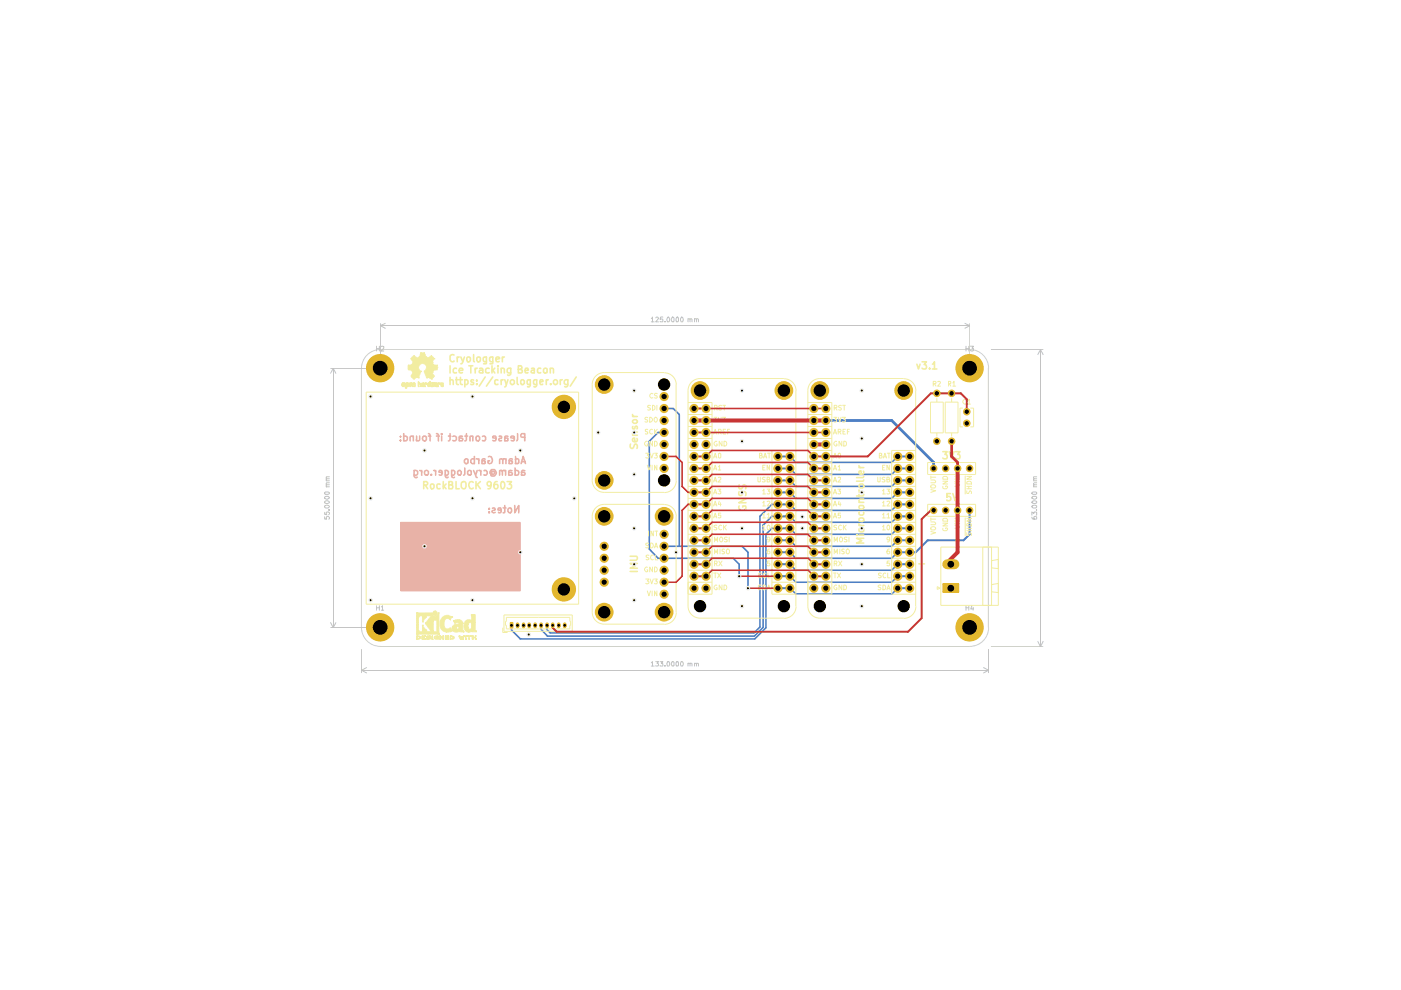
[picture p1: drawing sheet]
<svg xmlns="http://www.w3.org/2000/svg" width="297mm" height="210mm" viewBox="0 0 297 210" stroke-linecap="round" stroke-linejoin="round" font-family="sans-serif">
<path d="M84.9 110.7h25.4v14.6h-25.4z" fill="none" stroke="#e8b2a7" stroke-width=".21"/>
<path d="M84.9 110.7h25.4v14.6h-25.4z" fill="#e8b2a7"/>
<g fill="none" stroke="#e8b2a7" stroke-width=".34">
<path d="M84.9 93.3v.2M84.9 92.5v.1M85.6 92.5a.52 .52 0 0 1 .8 .2l-.2 .7h-.6M85.6 91.9v1.6M87.6 92.6l-.2-.1-.4 .1v.9M87.6 92.5v1M87.8 99.7v1.2l.3 .4 .4-.1M87.8 99.8a.52 .52 0 0 1 .8 .2l-.2 .7h-.6M88.3 92.5v1M89 92.5v.7a.37 .37 0 0 1-.3 .3 .37 .37 0 0 1-.4-.2M89 99.7l.4 .3M89.4 99.7v1.1"/>
<path d="M89.6 92.7a.47 .47 0 0 1 .4-.3 .47 .47 0 0 1 .4 .3v.4l-.3 .4-.4-.2zM90 100a.47 .47 0 0 1 .4-.3 .47 .47 0 0 1 .4 .3v.4l-.3 .4-.4-.2zM90.8 91.9l.4 .3v1.3M90.8 92.5h.6M91.9 99.7l.5 .3M92.4 99.7v1.1M92.5 91.9l.5 .3v1.3M92.5 92.5h.6M93.6 91.9v.2M93.6 92.5v1M94.4 99.7l.1 1.5h.5M94.4 99.8l.4-.1 .3 .3-.1 .6-.2 .2-.4-.1"/>
<path d="M95.1 92.5h.5M95.4 91.9v1.3l-.3 .3M95.8 99.7v1.5h.6M95.8 99.8l.4-.1 .2 .3v.6l-.2 .2-.4-.1M96 92.5a.52 .52 0 0 1 .8 .2l-.2 .7h-.6M97 100l.3-.3h.2l.3 .3v.4l-.3 .4-.4-.2zM97.4 92.8l.5 .1 .2 .2-.2 .4-.5-.1M98 92.5h-.4l-.2 .1v.9M98.6 97.5l.1-.2 .5 .2-.1 .7-.4 .1-.2-.3zM98.6 99.2v1.3l-.3 .3M98.6 92.5h.5M98.9 91.9v1.3l-.3 .3"/>
<path d="M99.1 100a.45 .45 0 0 1 .8-.1v.7l-.2 .2-.5-.2zM100.2 92.6l-.1-.1h-.4v1M100.2 92.5v1M100.4 99.7l.5 1.4 .3 .2M100.6 97.4h-.6l-.2 .6a.52 .52 0 0 0 .8 .2M100.6 96.8v1.5M101 92.5h.4l.3 .2v.4l-.3 .4-.4-.1zM101 97.3l.3 .1 .2 .2M101.2 99.7l-.4 1.1M101.5 99.7l.4 .3M101.5 97.3v1M101.9 99.7v1.1"/>
<path d="M102.2 97.7l.7 .1v.4h-.7M102.3 92.5h.4l.3 .2-.1 .7h-.6M102.6 99.8l.4-.1 .3 .3-.1 .6-.2 .2-.4-.1M102.9 97.4h-.6l-.1 .9M103.5 96.9l.2-.1a.77 .77 0 0 1 .7 .7 .77 .77 0 0 1-.6 .8l-.3-.2v-.4h.3M104.2 100a.35 .35 0 0 1 .6 .1 .35 .35 0 0 1-.2 .5l-.4-.2M104.2 99.9v.5l-.1 .1a.56 .56 0 0 1 .1-.9h.6a.75 .75 0 0 1 .4 .6 .75 .75 0 0 1-.4 .7h-.6l-.1-.1M105.2 93l-.7-.2v-.3h.5l.2 .1-.1 .8h-.6M105.8 92.5h.5v.4l-.6 .2 .2 .4 .4-.1M106.5 100l-.2-.3-.4 .1v1M106.6 97.5a.35 .35 0 0 0-.3-.2 .35 .35 0 0 0-.4 .2v.8M107 92.8l.7 .2v.4h-.7"/>
<path d="M107.2 99.9l-.1-.1a.36 .36 0 0 0-.6 .2v.8M107.2 99.7v1.1M107.3 97.5l-.3-.2-.3 .1-.1 .9M107.3 97.3v1M107.7 92.5h-.4l-.3 .1v.9M107.9 97.7l.7 .1v.4h-.7M108.5 99.8h-.6v1M108.6 97.4h-.6l-.1 .9M109.1 93l-.8-.2 .1-.3h.4l.3 .1-.1 .8h-.6M109.2 99.8a.52 .52 0 0 1 .8 .2l-.2 .7h-.6M109.2 99.2v1.6M109.3 97.4l.4-.1 .3 .2v.6l-.3 .2-.4-.1"/>
<path d="M109.3 96.8v1.5M109.7 91.9v1.3l-.1 .3M110.5 98.3l.4-1.5 .5 1.5M110.6 97.9h.7M111.3 92.7l-.8-.1v-.6l.8-.1v1.6M111.3 99.8h-.6l-.1 1M91.4 100.6v.2M93.7 100.2l-.7-.1 .2-.4 .4 .1 .1 .7-.1 .3-.5-.1M103.7 108.5v.2M103.7 107.8v.1M104.4 107.8a.35 .35 0 0 1 .4-.1 .35 .35 0 0 1 .2 .3l-.7 .5 .3 .2 .4-.1M106.3 108.2l-.7-.1 .1-.4 .5 .1 .1 .7-.2 .2-.4-.1"/>
<path d="M106.7 107.7h.6M107 107.2v1.4l-.3 .1M107.9 100.1l.5 .1 .2 .2-.2 .4-.5-.1M107.9 107.7l.5 .1 .1 .2v.5l-.3 .2h-.3l-.2-.2v-.5zM109.1 107.2v1.5l.9-1.5v1.5M110.6 100.1l.5 .1 .2 .2-.2 .4-.5-.1"/>
</g>
<g fill="none" stroke="#4d7fc4" stroke-width=".42">
<path d="M164.9 99.3h2.6M164.9 96.8h2.6M190.3 99.3h2.6M190.3 96.8h2.6M164.9 117.1h2.6M164.9 119.6h2.6M164.9 114.6h2.6M164.9 112h2.6M164.9 109.5h2.6M164.9 106.9h2.6M164.9 104.4h2.6M164.9 101.9h2.6"/>
<path d="M190.3 119.6h2.6M190.3 114.6h2.6M190.3 112h2.6M190.3 109.5h2.6M190.3 106.9h2.6M190.3 104.4h2.6M190.3 101.9h2.6M205.6 108.2v5.1l-1.3 1.3h-7.6l-2.6 2.5h-3.8M164.9 124.7h2.6M164.9 122.2h2.6M190.3 124.7h2.6M190.3 122.2h2.6"/>
</g>
<g fill="none" stroke="#4d7fc4" stroke-width=".34">
<path d="M140.8 91.7h-1.3l-1.8 1.9v22.8l1.8 2h15.9l1.3 1.2v2.6M140.8 86.6h1.9l1.3 1.3v27.9M167.5 99.3l1.2 1.3h20.4l1.2-1.3M167.5 96.8l1.2 1.2h20.4l1.2-1.2M140.8 115.8h16.5l1.3 1.3v7.6M164.9 106.9h-1.2l-2.6 2.6v23.4l-1.2 1.3h-43.2l-.8-.8v-1.1M164.9 112h-1.2l-1.3 1.3v19.8l-2.4 2.4h-49.7l-1.8-1.9v-1.3M164.9 109.5h-1.2l-1.9 1.8v21.7l-1.9 1.9h-43.8l-1.4-1.5v-1.1M167.5 119.6l1.2 1.3h20.4l1.2-1.3M167.5 117.1l1.2 1.3h20.4l1.2-1.3M167.5 114.6l1.2 1.2h20.4l1.2-1.2M167.5 112l1.2 1.3h20.4l1.2-1.3"/>
<path d="M167.5 109.5l1.2 1.2h20.4l1.2-1.2M167.5 106.9l1.2 1.3h20.4l1.2-1.3M167.5 104.4l1.2 1.3h20.4l1.2-1.3M167.5 101.9l1.2 1.2h20.4l1.2-1.2M167.5 124.7l1.2 1.2h20.4l1.2-1.2M167.5 122.2l1.2 1.2h20.4l1.2-1.2"/>
</g>
<path d="M175.1 89.2h14l8.9 8.8v1.3" fill="none" stroke="#4d7fc4" stroke-width=".59"/>
<path d="M76.6 78.1v54.9M205.6 74.1h-125a4 4 0 0 0-4 4M205.6 74.1a4 4 0 0 1 4 4M209.5 78.1v54.9M76.6 133.1a4 4 0 0 0 4 4h125M209.6 133.1a4 4 0 0 1-4 4" fill="none" stroke="#d0d2cd" stroke-width=".21"/>
<g fill="none" stroke="#c2c2c2" stroke-width=".21">
<path d="M70.1 78.1h10M70.7 78.1v55M70.7 78.1l.5 1.1M70.7 78.1l-.6 1.1M79.8 73.4v1M79.8 73.9h.6M80.4 73.4v1M80.6 68.5v9.1M80.6 69h125M80.6 69l1.1 .6M80.9 73.5h.5v.3l-.6 .6h.6M81.7 68.5l-1.1 .5"/>
<path d="M138.1 67.6l.2-.4v1M138.1 68.2h.6M139 67.4l.4-.2 .2 .3-.6 .7h.6M140.5 67.2h-.5v.5l.5-.1v.6h-.5M141 68.2h.1M141.6 67.2a.53 .53 0 0 1 .4 .6 .53 .53 0 0 1-.4 .4l-.2-.6zM142.6 67.2l.3 .3-.1 .7a.54 .54 0 0 1-.5-.4 .54 .54 0 0 1 .3-.6zM143.4 67.3l.3-.1 .1 .3v.7h-.4l-.1-.1zM144.5 67.2a.53 .53 0 0 1 .4 .6 .53 .53 0 0 1-.5 .4l-.1-.6zM145.9 67.6h.2l.2 .1v.5M145.9 67.6v.6M146.3 67.7l.2-.1 .2 .1v.5"/>
<path d="M147.2 67.6h.3l.2 .1v.5M147.2 67.6v.6M147.7 67.7v-.1l.4 .1v.5M204.5 68.5l1.1 .5M204.8 73.4v1M204.8 73.9h.6M205.4 73.4v1M205.6 68.5v9.1M205.6 69l-1.1 .6M205.7 73.4h.7l-.3 .4h.2l.1 .5-.2 .1-.5-.1M210.1 74.1h11.1M220.6 74.1v63"/>
<path d="M220.6 74.1l.6 1.1M220.6 74.1l-.6 1.1M68.8 109.6v.5h.5v-.5l.3-.1 .2 .2v.3l-.1 .1M68.8 108.6v.5h.5l-.1-.4 .1-.2 .5 .1v.4l-.1 .1M68.8 107.3a.63 .63 0 0 1 1 .1l-.2 .3h-.6zM68.8 106.3a.63 .63 0 0 1 1 .2 .54 .54 0 0 1-.5 .3 .54 .54 0 0 1-.5-.5zM68.8 105.4l.2-.2h.6l.2 .3a.53 .53 0 0 1-.5 .3 .53 .53 0 0 1-.5-.4zM68.8 104.4l.8-.1 .2 .3-.2 .2h-.6l-.2-.1zM69.2 103.2h.6M69.2 101.9h.6M69.7 108.1h.1M69.8 102.8h-.5v.4"/>
<path d="M69.8 102.4h-.5v.4M69.8 101.5h-.6l.1 .4M69.8 101.1h-.6l.1 .4M218.8 109.6l.2 .5h.7l.1-.5-.2-.1-.4 .1v.4l.2 .1M218.8 109.2v-.7l.4 .4v-.3l.2-.1 .4 .1-.1 .6M218.9 107.2h.8l.1 .3-.2 .2h-.6l-.2-.3zM218.9 106.3l.6-.1 .3 .1a.53 .53 0 0 1-.5 .5 .53 .53 0 0 1-.5-.4zM218.9 105.3l.7-.1 .2 .5-.6 .1-.4-.2zM218.9 104.4l.7-.1 .2 .1v.3l-.8 .1-.2-.2zM219.1 103.2h.7M219.1 101.9h.7M219.7 108.1h.1"/>
<path d="M219.8 102.8h-.5l-.2 .2 .1 .2M219.8 102.4h-.5l-.2 .1 .2 .3M219.8 101.5h-.6v.4M219.8 101.1h-.6l-.1 .2 .2 .2M70.1 133.1h10M70.1 132l.6 1.1M71.2 132l-.5 1.1M76.7 137.6v5.1M79.8 128.4v1M79.8 128.9h.6M80.4 128.4v1M80.9 128.7l.2-.3v1"/>
<path d="M80.9 129.4h.5M204.8 128.9h.6M204.8 128.4v1M205.4 128.4v1M206.1 128.4l-.3 .7h.6M206.3 128.8v.6M209.6 137.6v5.1M210.1 137.1h11.1M220 135.9l.6 1.2M221.2 135.9l-.6 1.2M76.7 142.1h132.9M76.7 142.1l1.1 .6"/>
<path d="M77.8 141.5l-1.1 .6M138.1 140.5l.2-.2v.9M138.1 141.2h.6M139 140.3h.6l-.3 .3 .3 .2-.1 .4-.5-.1M140 140.3h.5l-.3 .3 .3 .1v.4h-.5M141 141.1v.1M141.5 140.4l.1-.1a.47 .47 0 0 1 .4 .5 .47 .47 0 0 1-.4 .4l-.2-.3zM142.5 140.3h.3l.1 .2-.1 .7a.52 .52 0 0 1-.5-.3 .52 .52 0 0 1 .2-.6zM143.4 140.3h.4v.2v.7h-.4l-.1-.1zM144.4 140.4v-.1a.47 .47 0 0 1 .5 .5 .47 .47 0 0 1-.5 .4l-.1-.3zM145.9 140.7h.4v.5M145.9 140.6v.6"/>
<path d="M146.3 140.7h.4v.5M147.2 140.7h.5v.5M147.2 140.6v.6M147.7 140.7h.4v.5M208.5 141.5l1.1 .6M209.6 142.1l-1.1 .6"/>
</g>
<g fill="none" stroke="#f2eda1" stroke-width=".34">
<path d="M194.4 77.2l.3 1 .4-1M195.5 76.7h.9l-.5 .6 .4 .1v.7l-.6 .1-.2-.1M197.1 78.1v.1M197.7 77.2l.4-.5v1.5M197.7 78.2h.9M182.1 98.7l.4 .4M182.1 99.1h1M183 99.9l.1 .4-.1 .2-.8-.1-.1-.4 .4-.2 .1 .7M199.9 95.8h.9l-.5 .6h.4v.8l-.5 .1-.3-.2M201.3 95.8l.5 1.5 .5-1.5M202.6 95.8h.9l-.5 .6h.5v.8l-.6 .1-.3-.2M181.6 113.5h.2"/>
<path d="M182.1 111l.1 .3 .3 .1M182.1 103.9l.4 .4M182.1 113.5h1M182.1 111.4h1M182.1 106.5h1M182.1 104.8v.5M182.1 104.3h1M182.2 112.1l-.1 .4 .4 .3 .5-.1v-.6M182.2 109.9l.7-.1 .1 .1 .1 .4-.2 .3h-.4l-.4-.3zM182.2 108.5l-.1 .5 .4 .2h.4l.2-.2-.1-.5M182.2 107.3h.8a.45 .45 0 0 1-.1 .6l-.7-.1zM182.2 102.8l.7-.2a.47 .47 0 0 1 .2 .4 .47 .47 0 0 1-.2 .5l-.7-.2z"/>
<path d="M183.1 114.1h-1.5l1.1 .5-1.1 .5h1.5M183.1 105.8h-.7a.37 .37 0 0 0-.3 .3 .37 .37 0 0 0 .2 .4M183.1 104.8l-.1 .4h-1.4M183.1 101.8l-.1 .2h-1.4M183.1 101l-.1 .3h-1.4M194.8 119.5h1.2M195.4 119v1.1M201.5 104.6h-.8v.8l.2-.2 .5 .1 .2 .6a.6 .6 0 0 1-.9 .2v-.1M202 104.6l.5 1.6 .5-1.6M195.4 124.1v1.1"/>
</g>
<g fill="none" stroke="#f2eda1" stroke-width=".21">
<path d="M161 96.6l.5-.1v-.3l-.5-.1v1h.5l.1-.3-.2-.2M161.7 99.1h.4M161.9 97.1l.3-1 .4 1M162 96.9h.5M162.2 98.6h-.5v1.1h.5M162.7 96.1h.6M163.1 96.1v1M163.2 98.6v1.1l-.6-1.1v1.1M163.7 98h5M163.7 95.5h5M171.3 98h5.1M171.3 95.5h5.1"/>
<path d="M171.3 85.3h5.1v40.7h-5.1v-2.6h5.1M171.3 87.9h5.1M171.3 90.4h5.1M171.3 93h5.1M176.7 97.1l.3-1 .4 1M176.7 92l.3-1 .4 1M176.7 99.7l.3-1.1 .4 1.1M176.8 88.5h.6l-.4 .4 .4 .1v.4h-.6M176.8 96.9h.5M176.8 91.8h.5M176.8 99.4h.5M176.9 86.4h.5l.1-.3-.2-.2h-.4v1.1"/>
<path d="M177.1 86.4l.4 .6M177.4 93.6h-.3l-.3 .4 .3 .6 .4-.1v-.4h-.2M177.7 91.5h.5l.1-.3-.2-.2h-.4v1M177.7 88.5l.4 1 .2-1M177.7 99l.3-.4v1.1M177.7 99.7h.5M177.9 96.1l.3 .2v.6l-.1 .2-.4-.2v-.6zM178 91.5l.3 .5M178.4 86l-.3-.1-.3 .2v.2l.4 .1 .2 .4-.2 .2-.4-.1M178.5 93.6v1l-.6-1v1M178.6 88.5h.6l-.3 .4 .3 .2v.2l-.2 .2-.4-.1M178.6 85.9h.6"/>
<path d="M178.7 91.5h.4M178.9 93.6a.52 .52 0 0 1 .6 .5 .52 .52 0 0 1-.6 .5zM179 85.9v1.1M179.2 91h-.5v1h.5M179.7 91.5h.3M180.1 91h-.4v1M186.4 96.6l.5-.1v-.3l-.5-.1v1h.5l.1-.3-.2-.2M187.1 99.1h.4M187.3 97.1l.3-1 .4 1M187.4 96.9h.5M187.6 98.6h-.5v1.1h.5M188.1 96.1h.6"/>
<path d="M188.5 96.1v1M188.6 98.6v1.1l-.6-1.1v1.1M189.1 98h5M191.6 80.3h-17.8a2.54 2.54 0 0 0-2.5 2.5M191.6 80.3a2.54 2.54 0 0 1 2.6 2.5M194.1 95.5h-5v30.5h5M194.1 82.8v45.7M196.7 98h10.1v2.6h-10.1zM197.3 85.3h2.7v6.5h-2.7zM197.9 81.4h.5l.1-.4-.2-.1h-.4v1M198.1 81.4l.4 .5M198.6 84.4v.9"/>
<path d="M198.6 91.8v.7M198.8 80.9h.4l.2 .1-.6 .9h.6M200.4 85.3h2.7v6.5h-2.7zM201.1 81.4h.4l.1-.5h-.5v1M201.3 81.4l.3 .5M201.8 84.4v.9M201.8 91.8v.7M202 81.2l.3-.3v1M202 81.9h.6M204.1 86.5h-.6v4h.6M204.8 84.8l-.3-.1-.4 .4 .4 .6 .3-.1M205.1 85l.4-.3v1"/>
<path d="M205.1 85.7h.6M205.7 86.5h.7v4h-.7M160.7 101.2v.9l.2 .1 .3-.1v-.9M161.7 109.1l.3-.3v1M161.7 111.7l.3-.4v1.1M161.7 106.6l.3-.3v1M161.7 104.1l.3-.4v1M161.7 104.7h.6M161.7 109.8h.6M161.7 107.3h.6M161.7 112.4h.6M162.2 101.3l-.3-.1-.3 .1 .1 .3 .5 .2v.3h-.6"/>
<path d="M162.6 109.1l.4-.3v1M162.6 106.3h.5l.1 .1-.6 .9h.6M162.6 103.7h.6l-.3 .4h.3v.5l-.1 .1-.5-.1M162.6 101.7l.6-.1v-.3l-.6-.1v1h.5l.1-.3-.2-.2M162.6 109.8h.6M162.7 111.4l.2-.1a.55 .55 0 0 1 .3 .5 .55 .55 0 0 1-.3 .6l-.3-.5zM163.2 116.4l-.4 .1-.2 .8 .2 .1 .4-.1v-.5h-.5l-.1 .2M163.2 119h-.5l-.1 .5 .6-.1v.4l-.1 .2-.5-.1M163.2 114.3v.2h-.5l-.1-.2v-.3l.5-.1a.7 .7 0 0 1-.1 1h-.3M163.7 100.6h5M163.7 103.1h5M163.7 105.7h5"/>
<path d="M163.7 108.2h5M163.7 110.7h5M163.7 113.3h5M163.7 115.8h5M163.7 118.4h5M171.3 100.6h5.1M171.3 103.1h5.1M171.3 105.7h5.1M171.3 108.2h5.1M171.3 110.7h5.1M171.3 113.3h5.1M171.3 115.8h5.1"/>
<path d="M171.3 118.4h5.1M176.7 109.8l.3-1 .4 1M176.7 104.7l.3-1 .4 1M176.7 102.2l.3-1 .4 1M176.7 107.3l.3-1 .4 1M176.8 109.6h.5M176.8 104.5h.5M176.8 101.9h.5M176.8 107h.5M176.9 119.5h.5l.1-.4-.2-.1h-.4v1M176.9 117.4v-1l.3 .8 .3-.8v1M176.9 114.9v-1l.3 .7 .3-.7v1"/>
<path d="M177.1 119.5l.4 .5M177.4 111.4l-.4-.1-.2 .2 .1 .3 .5 .1v.4h-.6M177.6 103.7h.6l-.3 .4 .3 .1v.4h-.6M177.7 101.3h.5v.3l-.6 .6h.6M177.8 119l.7 1M177.9 106.3l-.2 .6h.6M178.1 116.4v1M178.1 106.6v.7M178.2 108.8h-.5v.5h.5v.4h-.5M178.2 113.9h.2a.6 .6 0 0 1 0 1h-.2a.6 .6 0 0 1 0-1zM178.4 111.4l-.3-.1-.3 .3v.5l.3 .3 .3-.1M178.5 119l-.7 1"/>
<path d="M178.8 111.3v1.1M179 116.5h-.5v.3l.5 .2v.3h-.5M179 111.8l.4 .6M179.4 116.6l.4-.2a.6 .6 0 0 1 0 1l-.4-.1zM179.4 111.3l-.6 .6M179.6 114l-.4-.1-.2 .1 .1 .3 .5 .2v.3h-.6M180 113.9v1M186.1 101.2v.9l.2 .1 .3-.1v-.9M187.1 104.1l.3-.4v1M187.1 109.1l.3-.3v1M187.1 106.6l.3-.3v1M187.1 111.7l.3-.4v1.1"/>
<path d="M187.1 104.7h.6M187.1 109.8h.6M187.1 107.3h.6M187.1 112.4h.6M187.6 101.3l-.3-.1-.3 .1 .1 .3 .5 .2v.3h-.6M188 103.7h.6l-.3 .4h.3v.5l-.1 .1-.5-.1M188 109.1l.4-.3v1M188 106.3h.5l.1 .1-.6 .9h.6M188 101.7l.6-.1v-.3l-.6-.1v1h.5l.1-.3-.2-.2M188 109.8h.6M188.1 111.4l.2-.1a.55 .55 0 0 1 .3 .5 .55 .55 0 0 1-.3 .6l-.3-.5zM188.6 116.4l-.4 .1-.2 .8 .2 .1 .4-.1v-.5h-.5l-.1 .2"/>
<path d="M188.6 119h-.5l-.1 .5 .6-.1v.4l-.1 .2-.5-.1M188.6 114.3v.2h-.5l-.1-.2v-.3l.5-.1a.7 .7 0 0 1-.1 1h-.3M189.1 100.6h5M189.1 103.1h5M189.1 105.7h5M189.1 108.2h5M189.1 110.7h5M189.1 113.3h5M189.1 115.8h5M189.1 118.4h5M196.7 106.9h10.1v2.6h-10.1zM197.4 112.7l1 .2-1 .4"/>
<path d="M197.4 111.8a.67 .67 0 0 1 1 .1l-.2 .5h-.8zM197.4 110.7h.7l.3 .2-.2 .4h-.8M197.4 103.8l1 .3-1 .3M197.4 103v-.1a.67 .67 0 0 1 1 .1l-.2 .5h-.8zM197.4 101.8h.7l.3 .2-.2 .4h-.8M197.4 100.9v.6M197.4 109.8v.6M197.4 110.1h1M197.4 101.2h1M199.5 116h12.2v12.4h-12.2zM199.9 103.1v.4l.3 .1h.5l.2-.3-.2-.3h-.2v.2M199.9 102h1l-1 .6h1"/>
<path d="M199.9 112v.4l.3 .1h.5l.2-.3-.2-.3h-.2v.2M199.9 110.9h1l-1 .6h1M200 101.1l.7-.1 .2 .6h-1zM200 110l.7-.1 .2 .6h-1zM202.4 102.4l1.1 .4-1.1 .3M202.4 101h1.1l-1.1 .6h1.1M202.4 111.3l1.1 .4-1.1 .3M202.4 109.9h1.1l-1.1 .6h1.1M202.4 102.1h1.1M202.4 111h1.1M204.6 100.9v3.8M204.6 109.8v3.8"/>
<path d="M205 104.1l.1 .5h.3l.3-.5 .3 .2-.1 .3M205 101h1l-1 .6h1M205 112.9l.1 .6h.3l.3-.6 .3 .3-.1 .3M205 109.9h1l-1 .6h1M205 103.1h1M205 103.6h1M205 112.5h1M205 112h1M205.1 102.1a.59 .59 0 0 1 .6 0 .59 .59 0 0 1 .3 .5h-1zM205.1 111a.59 .59 0 0 1 .6 0 .59 .59 0 0 1 .3 .5h-1zM205.4 103.1v.5M205.4 112v.5"/>
<path d="M208.4 116v12.4M210.2 116v12.4M211.7 118.6l-1.5 .3M95.4 135.6h.1M95.4 135.5h.1M95.4 135.4h.1M95.4 135.2h.1M95.4 134.9h.1M95.4 134.8h.1M95.4 134.8l.6 .1 .2 .1M95.4 134.8v.8M95.5 134.8h.1"/>
<path d="M95.6 134.8h.1M95.7 135.4h.1M95.8 135.4h.1M96 135.5h.1M96 135.2h.1M96 135.1h.1M96 135h.1M96 135l-.1 .4h-.5M96 135h-.4v.4M96.1 135h.1M96.2 135h.1M96.2 135.2h.1"/>
<path d="M96.2 135.3h.1M96.2 135l-.1 .5-.7 .1M106.8 130.4h14.5v3.5h-14.5M107.4 130.9h13.4v.8h.2l-.2 1.6h-13.4M161.4 124.1l-.4-.1-.2 .2 .1 .3h.3l.2 .3-.2 .3-.4-.1M161.5 121.6h-.6v.3a.44 .44 0 0 1 .5 .5h-.5M161.8 124a.52 .52 0 0 1 .6 .5 .52 .52 0 0 1-.6 .6zM162.4 121.6a.45 .45 0 0 0-.6 .4 .45 .45 0 0 0 .6 .4M162.6 125.1l.4-1.1 .3 1.1M162.7 124.8h.5M162.8 121.5v1h.5M163.7 120.9h5"/>
<path d="M163.7 123.4h5M163.7 126h5M171.3 128.5a2.54 2.54 0 0 0 2.5 2.6h17.8M171.3 120.9h5.1M176.7 121.5h.6M177 121.5v1M177.4 124.1l-.3-.1-.3 .5 .3 .6 .4-.1v-.4h-.2M177.5 121.5l.7 1M178.2 121.5l-.7 1M178.5 124v1.1l-.6-1.1v1.1M178.9 124a.52 .52 0 0 1 .6 .5 .52 .52 0 0 1-.6 .6zM186.8 124.1l-.4-.1-.2 .2 .1 .3h.3l.2 .3-.2 .3-.4-.1"/>
<path d="M186.9 121.6h-.6v.3a.44 .44 0 0 1 .5 .5h-.5M187.2 124a.52 .52 0 0 1 .6 .5 .52 .52 0 0 1-.6 .6zM187.8 121.6a.45 .45 0 0 0-.6 .4 .45 .45 0 0 0 .6 .4M188 125.1l.4-1.1 .3 1.1M188.1 124.8h.5M188.2 121.5v1h.5M189.1 120.9h5M189.1 123.4h5M194.2 128.6a2.54 2.54 0 0 1-2.6 2.5M198.7 124.4l.6 .3-.6 .3zM210.2 120.4l1.5 .2M210.2 125.5l1.5 .1"/>
<path d="M211.7 123.7l-1.5 .3"/>
</g>
<path d="M95.4 134.8l.6 .1 .2 .1v.4l-.3 .2h-.5v-.2l.6-.1-.1-.3h-.3v.4h-.2z" fill="#f2eda1"/>
<g fill="none" stroke="#f2eda1" stroke-width=".21">
<path d="M97.3 134.9h.1M97.3 134.9l.2 .3M97.4 134.9h.1M97.4 134.8h.1M97.4 134.8v.1M97.4 134.8l.1 .1M97.5 135.2h.1M97.5 134.9h.1M97.5 134.9l.1 .3M97.5 135.2v.3M97.5 135.5h.1M97.5 135.5l.1 .1"/>
<path d="M97.6 135.6h.1M97.6 135.2h.1M97.6 135.3h.1M97.6 135.2v.1M97.7 135.5h.1M97.7 135.6h.1M97.7 135.2h.1M97.7 135.1h.1M97.7 135.1v.1M97.7 135.5v.1M97.7 135.2l-.1 .1M97.8 135h.1"/>
<path d="M97.8 135l-.1 .1M97.9 135h.1M97.9 135l.1 .1M98 135.5h.1M98 135.4h.1M98 135.1h.1M98 135.4v.2h.1M98 135.4l-.1-.2-.2 .3M98 135.1v.1M98 135.6h.1M98 135.2h.1M98 135.3h.1"/>
<path d="M98 135.2v.1M98.1 135.6h.1M98.1 135.1h.1M98.2 135h.1M98.3 134.9h.1M98.3 134.8h.1M98.3 134.8v.1M98.3 134.9l-.3 .3M98.4 134.8h.1M98.4 134.9h.1M98.4 135h.1M98.4 134.8l-.3 .8"/>
</g>
<path d="M97.4 134.8l.2 .5 .2-.3 .2 .3 .4-.5-.3 .8h-.1l-.1-.4-.3 .4-.3-.6z" fill="#f2eda1"/>
<path d="M98.7 135.6h.1M98.7 134.9h.1M98.7 134.8h.1M98.7 134.8v.8M98.8 134.9h.1M98.8 135.4h.1M98.8 135.5h.1M98.8 135.6h.1M98.8 134.8h.1M98.8 134.8v.8" fill="none" stroke="#f2eda1" stroke-width=".21"/>
<path d="M98.7 134.8l.1 .8z" fill="#f2eda1"/>
<g fill="none" stroke="#f2eda1" stroke-width=".21">
<path d="M99.1 135h.1M99.1 134.9h.1M99.1 134.8h.1M99.1 134.8h.7M99.1 135h.3v.6M99.1 134.8v.2M99.2 134.8h.1M99.4 135.6h.1M99.4 135.5h.1M99.4 135.4h.1M99.5 135.5h.1M99.5 135.6h.1"/>
<path d="M99.6 134.8h.1M99.7 134.8h.1M99.7 135h.1M99.8 134.8h.1M99.8 134.9h.1M99.8 135h.1M99.8 134.8v.2M99.8 135h-.3v.6"/>
</g>
<path d="M99.1 134.8h.7v.2h-.3v.6l-.1-.6h-.3z" fill="#f2eda1"/>
<g fill="none" stroke="#f2eda1" stroke-width=".21">
<path d="M100.1 135.6h.1M100.1 135.5h.1M100.1 135.4h.1M100.1 135h.1M100.1 134.9h.1M100.1 135.6h.1v-.4h.6v.4M100.1 134.9v.7M100.2 135.6h.1M100.2 134.8h.1M100.2 134.8l-.1 .1M100.2 134.8v.1M100.2 135.4h.1"/>
<path d="M100.2 135.5h.1M100.2 134.9h.1M100.2 135h.1M100.8 135.6h.1M100.8 135.5h.1M100.8 135.4h.1M100.8 135h.1M100.8 134.9h.1M100.8 134.8h.1M100.8 134.8v.8M100.8 134.8v.3h-.6v-.2M106.6 133.1v1h1"/>
<path d="M106.8 130.4v3.5M107.4 130.9v.8h-.2l.2 1.6"/>
</g>
<path d="M100.1 134.9h.1v.2h.6v-.3v.8v-.4h-.6v.4h-.1z" fill="#f2eda1"/>
<g fill="none" stroke="#f2eda1" stroke-width=".21">
<path d="M94.4 135.6h.1M94.4 135.5h.1M94.4 135.2h.1M94.4 135h.1M94.4 134.9h.1M94.4 135.6h.7M94.5 135.6h.1M94.7 135.1h.1M94.7 135.6h.1M94.8 135.1h.1M94.8 135.2h.1M94.8 134.8h.1"/>
<path d="M94.9 135h.1M94.9 135.1h.1M94.9 135.2h.1M94.9 135.6h.1M94.9 135.2h-.3v.2h.5M94.9 135.1v.1M95 134.8h.1M95 135h.1M95 135.4h.1M95 135.6h.1M95 134.8h-.6v.8M95 134.8l.1 .1"/>
<path d="M95.1 134.9h.1M95.1 135h.1M95.1 135.4h.1M95.1 135.5h.1M95.1 135.6h.1M95.1 134.9v.1M95.1 135.4v.2M95.1 135h-.5v.1h.3"/>
</g>
<path d="M94.4 134.8l.7 .1-.5 .1v.1h.3l-.3 .1v.2h.5v.2h-.7z" fill="#f2eda1"/>
<g fill="none" stroke="#f2eda1" stroke-width=".21">
<path d="M98.4 132.8h.1M98.4 132.8h.8M98.9 131.6h.1M98.9 131.6a1.44 1.44 0 0 0 .3 2.4M98.9 131.6l.2-.2h.6l.2 .2M99.2 134h.1M99.2 133h.1M99.2 132.4h.1M99.2 132.4l.1 .9 .2 .1 .4-.1M99.5 132h.1M99.5 132l.5 .1-.1 1.2M99.5 132l-.3 .4"/>
<path d="M99.9 133.3h.1M99.9 131.6h.1M99.9 130.4h.1M100 133.9h.1M100 133.8h.1M100 131.6h.1M100 131.5h.1M100 130.7h.1M100 130.6h.1M100 130.6l-.1-.3h.9v3.5M100 133.9l-.8 .1M100 133.8v.1h.8"/>
<path d="M100 130.6v1M100.8 133.7h.1M100.8 132h.1M100.8 133.8h.1M100.8 133.9h.1M100.8 133.8v.1"/>
</g>
<path d="M99.9 130.3h.9v3.6h-.8v-.1l-.2 .1a1.04 1.04 0 0 1-1.1-.1 1.04 1.04 0 0 1-.3-1h.8l.1 .5 .4 .1 .3-.1v-1.2l-.5-.1-.2 .2-.1 .6h-.8v-.2a1.22 1.22 0 0 1 .7-1.2l.9 .2z" fill="#f2eda1"/>
<g fill="none" stroke="#f2eda1" stroke-width=".21">
<path d="M95.8 133.2h.1M95.8 133.2h.8M95.9 132.8h.1M95.9 132.8a.94 .94 0 0 0 .6 1.2h.5l.4-.2v.1h.8M96.1 131.6l1.4-.2 .5 .5M96.2 131.7h.1M96.2 131.6h.1M96.2 131.7l.1 .1M96.2 131.6v.1M96.3 131.8h.1M96.3 131.6h.1M96.3 131.8l.1 .3"/>
<path d="M96.4 132.1h.1M96.4 132.1l.6-.2 .4 .4h-.8l-.7 .5M96.5 131.5h.1M96.7 133.3h.1M96.7 133h.1M96.8 133.4h.1M96.8 133.4h.3M96.9 133.4h.1M96.9 131.4h.1M97 133.4h.1M97.1 133.4h.1M97.1 132.8h.1"/>
<path d="M97.3 133.3h.1M97.3 132.9h.1M97.3 132.8h.1M97.3 131.4h.1M97.3 132.8h-.4l-.3 .3 .2 .3M97.3 133.3l-.2 .1M97.3 132.8v.5M97.8 133.9h.1M98 131.9h.1M98 132h.1M98 132.1h.1M98 131.9v.2"/>
<path d="M98 132.1l.1 .1M98.1 132.2h.1M98.1 133.8h.1M98.1 133.9h.1M98.1 132.2v1.7M98.2 133.9h.1"/>
</g>
<path d="M96.1 131.6h.3a1.35 1.35 0 0 1 1.6 .1l.1 .5 .1 1.7h-.8v-.1a.87 .87 0 0 1-1.5-.3l-.1-.3h.8l.2 .2 .5-.1v-.5h-.4l-.3 .4h-.8l.1-.4 .4-.3 .3-.2h.8l-.4-.4-.6 .2z" fill="#f2eda1"/>
<g fill="none" stroke="#f2eda1" stroke-width=".21">
<path d="M89.4 135.5h.1M89.4 135.3h.1M89.4 135h.1M89.5 135.6h.1M89.5 135.5h.1M89.5 134.9h.1M89.5 134.8h.1M89.5 134.8h.6M89.5 134.9l-.1 .6M89.5 135.6h.6M89.5 134.8v.1M89.5 135.5v.1"/>
<path d="M89.6 135.6h.1M89.6 134.8h.1M89.7 135.6h.1M89.7 135.2h.1M89.9 134.8h.1M89.9 135.1h.1M89.9 135.2h.1M90 134.8h.1M90 135h.1M90 135.2h.1M90 135.4h.1M90 135.6h.1"/>
<path d="M90 135.2h-.4v.2h.5M90.1 134.8h.1M90.1 134.9h.1M90.1 135h.1M90.1 135.4h.1M90.1 135.6h.1M90.1 134.8v.1M90.1 135.4v.2M90.1 134.9v.1M90.1 135h-.5v.1l.4 .1M90.1 135.5h.1"/>
</g>
<path d="M89.5 134.8l.7 .1-.6 .1v.1h.4l-.4 .1v.2h.5v.2l-.7-.1z" fill="#f2eda1"/>
<path d="M91.5 135.5h.1M91.5 135.4h.1M91.6 135.6h.1M91.6 134.8h.1M91.6 134.8l-.1 .8h.2M91.6 134.8l.1 .1M91.7 134.9h.1M91.7 135h.1M91.7 135.4h.1M91.7 135.5h.1M91.7 135.6h.1M91.7 134.9v.7" fill="none" stroke="#f2eda1" stroke-width=".21"/>
<path d="M91.6 134.8l.1 .8h-.2z" fill="#f2eda1"/>
<path d="M91.8 130.1h.1M91.8 130h.1M91.9 130.2h.1M91.9 129.8h.1M92.2 130.5h.1M92.3 130.5h.1M92.3 129.5h.1M92.3 129.5a.49 .49 0 0 1 .4 .4 .49 .49 0 0 1-.2 .6h-.5l-.1-.3M92.3 129.5l-.4 .1-.1 .3 .1 .3" fill="none" stroke="#f2eda1" stroke-width=".21"/>
<path d="M91.9 129.6a.5 .5 0 0 1 .8 .2 .5 .5 0 0 1-.2 .7h-.5l-.2-.3z" fill="#f2eda1"/>
<g fill="none" stroke="#f2eda1" stroke-width=".21">
<path d="M88.3 135.6h.1M88.3 135.5h.1M88.3 135.3h.1M88.3 135h.1M88.3 134.9h.1M88.3 135h.4M88.3 134.9v.7M88.4 135.6h.1M88.4 134.8h.1M88.4 134.8l.5 .1M88.4 134.8l-.1 .1M88.5 134.8h.1"/>
<path d="M88.5 135.6h.1M88.5 135v.4h.4l.1-.3-.3-.1M88.6 135h.1M88.6 135.4h.1M88.7 135.4h.1M88.7 135h.1M88.9 134.9h.1M88.9 134.9l.1 .1M89 135h.1M89 135.4h.1M89 135v.4M89 135.4l-.2 .2h-.5"/>
<path d="M89.1 135.1h.1M89.1 135.2h.1"/>
</g>
<path d="M88.4 134.8l.7 .2-.1 .5-.7 .1v-.6h.2v.4h.4l.1-.2-.3-.2h-.4z" fill="#f2eda1"/>
<g fill="none" stroke="#f2eda1" stroke-width=".21">
<path d="M90.4 135.5h.1M90.4 135.4h.1M90.4 135.1h.1M90.4 135h.1M90.4 135.5l.1 .1M90.4 135v.1M90.4 135.4v.1M90.4 135.4h.6M90.5 135.6h.1M90.5 135.4h.1M90.5 135.2h.1M90.5 135.1h.1"/>
<path d="M90.5 135.2l.5 .1M90.5 135.1v.1M90.6 135h.1M90.6 135.4h.1M90.6 135.2h.1M90.6 135h.6M90.6 135l.2 .1M90.7 135.6h.1M90.7 135.2h.1M90.8 135.1h.1M90.8 135.6h.1M90.8 135.4h.1"/>
<path d="M90.8 135.1l.3 .1M90.8 135h.1M90.9 135.4h.1M90.9 135.3h.1M90.9 134.8h.1M91 134.8h.1M91 135h.1M91 135.1h.1M91 135.4h.1M91 135.3h.1M91 134.8h-.4l-.2 .2M91 134.8l.2 .1"/>
<path d="M91 135.3v.1M91.1 135h.1M91.1 135.2h.1M91.1 135.5h.1M91.1 135.2v.3M91.1 135.5l-.6 .1M91.2 134.9h.1M91.2 135h.1M91.2 135.3h.1M91.2 135.4h.1M91.2 134.9v.1"/>
</g>
<path d="M90.6 134.8l.6 .1-.6 .1 .2 .1h.3l.1 .4h-.8l.6-.1-.6-.3z" fill="#f2eda1"/>
<g fill="none" stroke="#f2eda1" stroke-width=".21">
<path d="M88.3 134.5h.1M88.3 134.4h.1M88.3 134.2h.1M88.3 130.6h.1M88.3 130.1h.1M88.3 130h.1M88.3 130.6h1.4M88.3 130h3.3M88.3 134.5h4.7M88.3 130v4.5M88.4 134.5h.1M88.4 130h.1"/>
<path d="M88.5 134.5h.1M88.5 130h.1M88.6 134.5h.1M88.6 130.6h.1M88.6 133.9h.1M88.6 133.9h1.1M88.7 130.6h.1M88.7 130.7h.1M88.7 130.8h.1M88.7 130.9h.1M88.7 133.7h.1M88.7 133.8h.1"/>
<path d="M88.7 133.9h.1M88.7 130.6v3.3M89.5 133.9h.1M89.6 133.9h.1M89.6 133.8h.1M89.6 133.7h.1M89.6 133.6h.1M89.6 133.2h.1M89.6 132.8h.1M89.6 132.7h.1M89.6 132.6h.1M89.6 131.8h.1"/>
<path d="M89.6 130.9h.1M89.6 130.7h.1M89.6 132.6l.1 1.3M89.6 132.7l.7 .8M89.7 133.9h.1M89.7 130.6h.1M89.7 130.6l-.1 1.2M90.2 132.2h.1M90.2 132.2l1.1 1.5M90.3 133.5h.1M90.3 133.6h.1M90.3 132.2h.1"/>
<path d="M90.3 132.1h.1M90.3 130.9h.1M90.3 133.6l.1 .3h1.1l-.2-.2M90.3 130.9l-.7 .8M90.3 133.5v.1M90.3 132.1l-.1 .1M90.3 133.7h.1M90.4 133.9h.1M90.4 130.6h.1M90.4 130.6h1.1M90.4 130.6l-.1 .3M90.7 134.5h.1"/>
<path d="M90.8 131.5l-.5 .6M90.8 131.5h1.8l.1 2.4M91.2 130.9h.1M91.2 130.9l-.4 .6M91.3 133.7h.1M91.4 133.9h.1M91.5 130.6h.1M91.5 130.6l-.3 .3M91.6 130h.1M91.6 130a.64 .64 0 0 0 .6 .7 .64 .64 0 0 0 .7-.7M91.8 131.5h.1M91.8 133.9h.1"/>
<path d="M91.8 131.5l.1 .1M91.8 133.9h.9M91.9 131.6h.1M91.9 131.7h.1M91.9 133.7h.1M91.9 133.8h.1M91.9 133.9h.1M91.9 131.6v2.3M92.7 134.5h.1M92.7 133.9h.1M92.9 130h.1M92.9 134.5h.1"/>
<path d="M93 130h.1M93 134.5h.1M93 130v4.5M93 134.3h.1M93 134.4h.1"/>
</g>
<path d="M88.3 130h3.3a.64 .64 0 0 0 .6 .7 .64 .64 0 0 0 .7-.7h.1v4.5h-4.7v-3.9h.4l-.1 3.3h1.1l-.1-1.3 .7 1 .1 .3h1.1l-1.3-1.7 .6-.7 1.1 .1-.1 2.3h.9l-.1-2.4h-1.8l.7-.9h-1.1l-.2 .5-.6 .7 .1-1.2h-1.4z" fill="#f2eda1"/>
<g fill="none" stroke="#f2eda1" stroke-width=".21">
<path d="M93.2 135.6h.1M93.2 135.5h.1M93.2 135.2h.1M93.2 135h.1M93.2 134.9h.1M93.2 134.8h.1M93.2 134.8v.8M93.3 135.6h.1M93.3 134.8h.1M93.3 134.8l.1 .1M93.4 134.9h.1M93.4 135.4h.1"/>
<path d="M93.4 135.5h.1M93.4 134.9l.4 .4 .1-.4M93.4 135.5v-.5l.5 .6M93.4 135.5l-.1 .1M93.5 135h.1M93.8 135h.1M93.8 135.5h.1M93.9 134.9h.1M93.9 135.6h.1M93.9 134.9l.1-.1v.8M94 134.9h.1M94 135.3h.1"/>
<path d="M94 135.5h.1M94 135.6h.1"/>
</g>
<path d="M93.2 134.8l.6 .5v-.4l.2-.1v.8l-.6-.6v.5l-.2 .1z" fill="#f2eda1"/>
<g fill="none" stroke="#f2eda1" stroke-width=".21">
<path d="M92 135.2h.1M92 135.1h.1M92.1 135.4h.1M92.1 135h.1M92.2 135.1h.1M92.5 135.3h.1M92.5 135.2h.1M92.5 135.1h.1M92.5 135.3h.2M92.5 135.1v.2M92.5 135.1h.3M92.6 135.4h.1"/>
<path d="M92.6 135.3h.1M92.6 134.8h.1M92.7 135h.1M92.7 135.4h.1M92.7 135.3h.1M92.7 135.1h.1M92.7 135.3v.1M92.8 134.9h.1M92.8 135h.1M92.8 135.1h.1M92.8 134.9h-.6l-.2 .4 .4 .3 .5-.1M92.8 134.9v.1"/>
<path d="M92.8 135h-.6l.1 .4h.4M92.8 135.1l.1 .1M92.9 135.2h.1M92.9 135.5h.1M92.9 135.2v.3"/>
</g>
<path d="M92.2 134.9h.6l-.6 .1 .1 .4h.4l-.2-.3h.3v.5h-.4l-.4-.3z" fill="#f2eda1"/>
<g fill="none" stroke="#f2eda1" stroke-width=".21">
<path d="M93.4 131.6h.1M93.7 131h.1M93.7 131a2.11 2.11 0 0 0-.3 1.9l.4 .8 .8 .3M94 133.8h.1M94.6 134h.1M94.7 134h.1M94.9 130.5h.1M94.9 130.5l.7 .2M94.9 130.5l-.6 .1-.6 .4M95.3 131.3h.1M95.3 131.3l-.1-.2h-.6l-.5 .8a1.57 1.57 0 0 0 .5 1.4h.5l.4-.2 .3 .6M95.3 131.3h.2"/>
<path d="M95.4 131.4h.1M95.4 133.9h.1M95.4 131.3v.1M95.4 133.9l-.8 .1M95.5 131.3h.1M95.6 130.7h.1M95.6 133.9h.1M95.6 133.9h-.2M95.7 130.7h.1M95.7 130.7l.1 .1M95.8 130.8h.1M95.8 130.9h.1"/>
<path d="M95.8 133.8h.1M95.8 130.8v.1M95.8 130.9l-.3 .4M95.8 133.8l-.2 .1M95.8 133.7h.1M95.8 133.7v.1"/>
</g>
<path d="M93.7 131a1.48 1.48 0 0 1 2.1-.2l-.4 .6-.2-.3h-.6l-.5 .8a1.57 1.57 0 0 0 .5 1.4h.5l.4-.2 .3 .5-.2 .3a1.63 1.63 0 0 1-2.3-1.1 2.23 2.23 0 0 1 .4-1.8z" fill="#f2eda1"/>
<g fill="none" stroke="#f2eda1" stroke-width=".21">
<path d="M86.5 77.6h.1M86.5 77.5h.1M86.5 77.5l.1 .9M86.6 78.4h.1M86.6 78.4l.7 .1M87.1 76h.1M87.3 78.6h.1M87.3 78.5h.1M87.3 77.3h.1M87.3 77.3l-.8 .2M87.3 78.6l.1 .1M87.3 78.5v.1"/>
<path d="M87.4 78.7h.1M87.4 77.2h.1M87.4 77.2l-.1 .1M87.4 78.7l.1 .4M87.5 79.2h.1M87.5 79.1h.1M87.5 76.8h.1M87.5 76.7h.1M87.5 79.2l-.4 .6 .3 .3 .4 .2 .5-.3M87.5 79.1v.1M87.7 75.4h.1M87.7 75.4l-.2 .3a.37 .37 0 0 0-.3 .3 .37 .37 0 0 0 .2 .4l.1 .2-.1 .6"/>
<path d="M87.7 75.4l.4 .3M88.1 75.7h.1M88.1 75.7l.3 .2 .4-.2M88.8 75.7h.1M88.8 75.7h.2M89 75.7h.1M89.1 75.3h.1M89.2 74.8h.1M89.2 74.8h.8M89.2 74.8l-.2 .9M89.2 78.7h.1M89.6 74.8h.1"/>
<path d="M89.7 74.8h.1M89.9 78.7h.1M89.9 78.7l.5 1.4M90 74.8h.1M90 78.7h.1M90 74.8l.1 .5M90 78.7l.4-.6a.85 .85 0 0 0-.4-1 .85 .85 0 0 0-1 .2l-.3 .8 .3 .5 .2 .1v.2l-.5 1.2M90 78.7h-.1M90.1 75.3h.1M90.1 75.3l.1 .4M90.2 75.6h.1M90.2 75.7h.1"/>
<path d="M90.3 75.7h.1M90.3 75.7l.3 .2M90.6 75.9h.1M91.4 75.4h.1M91.4 75.4l-.6 .5h-.2M91.4 75.4l.6 .5-.4 .8M91.6 76.7h.1M91.6 76.7l.1 .2M91.7 76.9h.1M91.7 79h.1M91.7 76.9l.2 .4M91.7 79l-.1 .2 .5 .6-.6 .5"/>
<path d="M91.8 78.7h.1M91.8 78.7l-.1 .3M91.9 77.3h.1M91.9 78.5h.1M91.9 78.6h.1M91.9 78.5v.1M91.9 77.3l.7 .2M91.9 78.6l-.1 .1M92 76h.1M92.2 78.4h.1M92.2 78.4h.3M92.2 78.4l-.3 .1"/>
<path d="M92.5 78.4h.1M92.6 77.5h.1M92.6 77.5l.1 .1M92.7 77.6h.1M92.7 77.9h.1M92.7 77.6v.7l-.2 .1M140.8 79h-12.7a2.54 2.54 0 0 0-2.5 2.5v20.4a2.54 2.54 0 0 0 2.5 2.5h12.7M140.8 79a2.54 2.54 0 0 1 2.6 2.6M77.6 83.1h45.1M87.7 80.3h.1M88.3 80h.1M88.3 80h.2"/>
<path d="M88.4 80h.1M88.5 80h.1M88.5 80l.1 .1M88.6 80.1h.1M88.7 80.1h.1M90.4 80.1h.1M90.5 80.1h.1M90.7 80h.1M90.7 80l-.3 .1M90.8 80h.1M90.8 80l.7 .3M91.4 80.3h.1"/>
<path d="M91.5 80.3h.1M136.9 96.1h.7l-.4 .4 .4 .2v.2l-.3 .2-.4-.1M137.2 98.6l.4 1.1 .3-1.1M137.2 93.6h-.2l-.3 .4 .3 .6 .3-.1v-.4h-.1M137.3 91.1h-.5v.3l.5 .2v.3h-.5M137.3 88.6l-.4-.1-.2 .1v.2l.5 .2 .1 .3-.1 .2-.5-.1M137.8 88.5h.2l.3 .4-.3 .6h-.2zM137.8 96.1l.4 1 .3-1M137.9 86h-.6v.4a.44 .44 0 0 1 .5 .5h-.5M138.3 98.6v1.1M138.3 91.1l-.2-.1-.3 .3v.5l.3 .2 .2-.1M138.3 85.9l.6 .3v.5l-.4 .3h-.2z"/>
<path d="M138.3 93.6v1l-.5-1v1M138.4 83.5l-.3-.1-.3 .4 .3 .6 .3-.1M138.8 96.1h.6l-.4 .4h.3l.1 .4-.2 .2-.4-.1M138.8 93.6a.52 .52 0 0 1 .6 .5 .52 .52 0 0 1-.6 .5zM138.8 91v1M138.9 88.5h.2a.6 .6 0 0 1 0 1h-.2a.6 .6 0 0 1 0-1zM138.9 91.4l.5 .6M139.3 98.6v1.1l-.5-1.1v1.1M139.3 85.9v1.1M139.4 83.5l-.5-.1-.1 .2v.1l.4 .2 .2 .3-.2 .2-.4-.1M139.4 91l-.6 .6M143.3 81.5v20.4"/>
<path d="M145.9 85.3h5.1v40.7h-5.1M145.9 95.5h5.1M145.9 87.9h5.1M145.9 98h5.1M145.9 90.4h5.1M145.9 93h5.1M151.3 97.1l.3-1 .4 1M151.3 99.7l.3-1.1 .4 1.1M151.3 92l.3-1 .4 1M151.4 88.5h.6l-.4 .4 .4 .1v.4h-.6M151.4 96.9h.5M151.4 99.4h.5"/>
<path d="M151.4 91.8h.5M151.5 86.4h.5l.1-.3-.2-.2h-.4v1.1M151.7 86.4l.4 .6M152 93.6h-.3l-.3 .4 .3 .6 .4-.1v-.4h-.2M152.3 99l.3-.4v1.1M152.3 88.5l.4 1 .2-1M152.3 91.5h.5l.1-.3-.2-.2h-.4v1M152.3 99.7h.5M152.5 96.1l.3 .2v.6l-.1 .2-.4-.2v-.6zM152.6 91.5l.3 .5M153 86l-.3-.1-.3 .2v.2l.4 .1 .2 .4-.2 .2-.4-.1M153.1 93.6v1l-.6-1v1"/>
<path d="M153.2 88.5h.6l-.3 .4 .3 .2v.2l-.2 .2-.4-.1M153.2 85.9h.6M153.3 91.5h.4M153.5 93.6a.52 .52 0 0 1 .6 .5 .52 .52 0 0 1-.6 .5zM153.6 85.9v1.1M153.8 91h-.5v1h.5M154.3 91.5h.3M154.7 91h-.4v1M163.7 95.5v30.5M166.2 80.3h-17.8a2.54 2.54 0 0 0-2.5 2.5v45.7a2.54 2.54 0 0 0 2.5 2.6h17.8a2.54 2.54 0 0 0 2.6-2.5M166.2 80.3a2.54 2.54 0 0 1 2.6 2.5M168.7 82.8v45.7"/>
<path d="M171.3 82.8v45.7M137.5 115.2l-.3-.1-.3 .2v.2l.4 .2 .2 .2-.2 .3-.4-.1M137.5 112.6v1M137.6 117.8h-.6v.3a.44 .44 0 0 1 .5 .5h-.5M137.9 115.1a.52 .52 0 0 1 .6 .6 .52 .52 0 0 1-.6 .5zM138.5 117.8a.45 .45 0 0 0-.6 .4 .45 .45 0 0 0 .6 .4M138.5 112.6v1l-.5-1v1M138.8 116.2l.3-1.1 .3 1.1M138.9 115.9h.5M138.9 112.6h.5M138.9 117.7v1h.5M139.2 112.6v1"/>
<path d="M140.8 106.9h-12.7a2.54 2.54 0 0 0-2.5 2.6M140.8 107a2.54 2.54 0 0 1 2.6 2.5M143.3 109.5v20.3M143.4 101.9a2.54 2.54 0 0 1-2.6 2.5M145.9 113.3h5.1M145.9 115.8h5.1M145.9 118.4h5.1M145.9 105.7h5.1M145.9 103.1h5.1M145.9 100.6h5.1M145.9 108.2h5.1M145.9 110.7h5.1"/>
<path d="M151.3 107.3l.3-1 .4 1M151.3 109.8l.3-1 .4 1M151.3 102.2l.3-1 .4 1M151.3 104.7l.3-1 .4 1M151.4 107h.5M151.4 109.6h.5M151.4 101.9h.5M151.4 104.5h.5M151.5 117.4v-1l.3 .8 .3-.8v1M151.5 119.5h.5l.1-.4-.2-.1h-.4v1M151.5 114.9v-1l.3 .7 .3-.7v1M151.7 119.5l.4 .5"/>
<path d="M152 111.4l-.4-.1-.2 .2 .1 .3 .5 .1v.4h-.6M152.2 103.7h.6l-.3 .4 .3 .1v.4h-.6M152.3 101.3h.5v.3l-.6 .6h.6M152.4 119l.7 1M152.5 106.3l-.2 .6h.6M152.7 116.4v1M152.7 106.6v.7M152.8 108.8h-.5v.5h.5v.4h-.5M152.8 113.9h.2a.6 .6 0 0 1 0 1h-.2a.6 .6 0 0 1 0-1zM153 111.4l-.3-.1-.3 .3v.5l.3 .3 .3-.1M153.1 119l-.7 1M153.4 111.3v1.1"/>
<path d="M153.6 116.5h-.5v.3l.5 .2v.3h-.5M153.6 111.8l.4 .6M154 116.6l.4-.2a.6 .6 0 0 1 0 1l-.4-.1zM154 111.3l-.6 .6M154.2 114l-.4-.1-.2 .1 .1 .3 .5 .2v.3h-.6M154.6 113.9v1M125.6 129.8a2.54 2.54 0 0 0 2.5 2.5h12.7M136.9 122.8h.7l-.4 .4 .4 .2v.2l-.3 .2-.4-.1M137.2 120.3l-.2-.1-.3 .4 .3 .6h.3v-.4h-.1M137.2 125.3l.4 1 .3-1M137.8 122.8l.4 1 .3-1M138.3 125.3v1"/>
<path d="M138.3 120.2v1l-.5-1v1M138.8 120.2a.52 .52 0 0 1 .6 .5 .52 .52 0 0 1-.6 .5zM138.8 122.8h.6l-.4 .4h.3l.1 .4-.2 .2-.4-.1M139.3 125.3v1l-.5-1v1M143.4 129.8a2.54 2.54 0 0 1-2.6 2.6M145.9 123.4h5.1M145.9 120.9h5.1M151.3 121.5h.6M151.6 121.5v1M152 124.1l-.3-.1-.3 .5 .3 .6 .4-.1v-.4h-.2M152.1 121.5l.7 1M152.8 121.5l-.7 1"/>
<path d="M153.1 124v1.1l-.6-1.1v1.1M153.5 124a.52 .52 0 0 1 .6 .5 .52 .52 0 0 1-.6 .6z"/>
</g>
<g fill="none" stroke="#f2eda1" stroke-width=".34">
<path d="M133.7 94.1a.6 .6 0 0 0 .2 1l.4-.2 .2-.7 .4-.1a.67 .67 0 0 1 .1 1M134.1 89.2l.4-.2h.4l.2 .2v.3l-.2 .2h-.4l-.4-.2zM134.1 87.9l.1 .3 .3 .1M134.1 92.3h1M134.1 88.3h1M134.2 90.4v.5h.3l.1-.4 .4-.2 .1 .2-.1 .4M135 93l.1 .4-.1 .2h-.8v-.6l.3-.1 .1 .7M135.1 91.6h-.7a.37 .37 0 0 0-.3 .3 .37 .37 0 0 0 .2 .4M133.6 117.9l1.4 .1a.52 .52 0 0 1-.1 .8h-1.3M135.1 119.5h-1.5l1.1 .5-1.1 .5h1.5M156.6 105.7h1.6l-1.6 .9h1.6M156.7 107.3a.71 .71 0 0 0 .7 .9 .71 .71 0 0 0 .7-.9h-.6v.2"/>
<path d="M156.7 104.2v.8h.6a.63 .63 0 0 1 .4-.8l.5 .3-.1 .6M156.7 102.8a.64 .64 0 0 0 .1 .8h.4l.3-.6 .2-.2 .5 .3-.1 .5M133.6 121.2h1.5"/>
</g>
<path d="M87.3 75.8l.3-.4 .2 .1a.84 .84 0 0 0 1.2 .2l.2-.9h.8l.2 .9a.87 .87 0 0 0 1.2-.3l.6 .5-.4 .8 .1 .2a.78 .78 0 0 0 .9 .6l.1 .8-.8 .2-.3 .7 .5 .6-.6 .5-.7-.3-.4 .1-.5-1.3 .5-.7a.85 .85 0 0 0-.4-1 .85 .85 0 0 0-1 .2l-.3 .8 .3 .5 .2 .1v.2l-.3 .7a.39 .39 0 0 1-.2 .4 .39 .39 0 0 1-.4 0l-.7 .3-.5-.5 .2-.3a.55 .55 0 0 0 0-.9l-.8-.3v-.8l.4-.1a.57 .57 0 0 0 .6-.4 .57 .57 0 0 0-.2-.6l-.2-.3z" fill="#f2eda1"/>
<g fill="none" stroke="#f2eda1" stroke-width=".34">
<path d="M95.4 77.6v1.5M96.3 75.3l-.5-.1-.3 .2v1.1a.45 .45 0 0 0 .8 0M96.8 78.1h-.4l-.3 .3 .1 .6h.6M96.9 75.7v1M97.4 75.7l-.5 .2M97.4 78.6l.7-.1-.1-.4h-.4l-.2 .2v.6l.2 .2 .4-.1M97.7 75.7l.4 1M98.5 75.7l-.5 1.3-.3 .1M99.1 75.8l.4-.1 .2 .2v.5l-.2 .3-.4-.1zM99.4 77.6h.8M99.8 77.6v1.5M100.4 75.2v1.4l.2 .1"/>
<path d="M100.8 78.1v1M101.2 75.8h.6v.8l-.5 .1-.1-.2zM101.2 78.1l-.4 .3M101.7 78.1h.6l.1 1M102.4 78.5h-.5l-.3 .2 .3 .4 .5-.1M102.9 79.9l-1.3 2M103.1 75.7v1.3l-.6 .1M103.1 75.8l-.4-.1-.3 .2 .1 .6 .2 .2 .4-.1M103.7 78.1h-.4l-.3 .3v.6h.7M104.3 77.6v1.5M104.5 75.7v1.3l-.6 .1M104.5 75.8l-.4-.1-.3 .2 .1 .6 .2 .2 .4-.1"/>
<path d="M104.5 78.5l.4 .6M104.5 79.9l-1.4 2M104.9 78.1l-.6 .6M105.2 76.2l.7-.2-.1-.2-.4-.1-.2 .2v.7h.6M105.6 77.6v.1M105.6 78.1v1M106.3 78.2v-.1a.36 .36 0 0 1 .6 .2v.8M106.3 78.1v1M106.5 75.7v1M106.9 75.7l-.4 .2M108.3 78.1v1.2a.45 .45 0 0 1-.7 .2M108.3 78.1h-.4l-.4 .3 .1 .6h.7"/>
<path d="M109.9 78.3l.7-.1v-.6h-.7v1.5h.6l.2-.3v-.2l-.3-.3M111.3 78.6l.7-.1-.2-.4h-.4l-.1 .8 .2 .2 .4-.1M112.7 78.1h.6v1M113.3 78.5h-.4l-.3 .2 .3 .4 .4-.1M114.6 78.1h-.4l-.2 .3v.6h.6M115.3 78.2l.3-.1 .4 .1v.8h-.7zM116.7 78.2l.1-.1a.36 .36 0 0 1 .5 .2v.8M116.7 78.1v1M122.2 79.9l-1.3 2M95.4 80.7l.1-.1a.36 .36 0 0 1 .6 .2v.7M95.4 80v1.5M96.6 80.5h.6"/>
<path d="M96.8 80v1.3l.4 .2M97.5 80.5h.5M97.6 80v1.3l.4 .2M98.6 80.6l.4-.1 .2 .3v.5l-.2 .2-.4-.1M98.6 80.5v1.5M100.4 80.6l-.4-.1-.2 .3 .2 .2 .4 .1v.3h-.6M101.1 81.4v.1M101.1 80.6v.2M105.6 80.6l-.4-.1-.3 .3 .1 .6h.6M106.3 80.5v1M106.7 80.5l-.4 .3M107 80.5l.4 1"/>
<path d="M107.7 80.5l-.4 1.4-.3 .1M108.2 80.8a.47 .47 0 0 1 .4-.3 .47 .47 0 0 1 .5 .3v.5a.47 .47 0 0 1-.5 .2 .47 .47 0 0 1-.4-.2zM109.6 80v1.3l.3 .2M110.5 80.6l.4-.1 .3 .3v.5l-.3 .2h-.2l-.3-.2zM112.4 80.5v1.2l-.2 .3h-.4M112.4 80.6l-.4-.1-.2 .3v.6h.6M113.8 80.5v1.2l-.3 .3h-.3M113.8 80.6l-.4-.1-.3 .3 .1 .6h.6M114.5 81l.6-.1-.1-.4-.4 .1-.1 .7 .1 .2 .5-.1M115.8 80.5v1M116.2 80.5l-.4 .3M116.8 81.4v.1"/>
<path d="M117.3 80.8a.47 .47 0 0 1 .5-.3 .47 .47 0 0 1 .4 .3v.5a.47 .47 0 0 1-.4 .2 .47 .47 0 0 1-.5-.2zM118.8 80.5v1M119.2 80.5l-.4 .3M120.4 80.5v1.2l-.3 .3h-.4M120.4 80.6a.52 .52 0 0 0-.8 .2v.5a.52 .52 0 0 0 .8 .1"/>
</g>
<g fill="none" stroke="#f2eda1" stroke-width=".21">
<path d="M92.8 82h.1M92.8 81.9h.1M92.8 81.7h.1M92.8 81.3h.1M92.8 81.3v.7M92.9 81.9h.1M92.9 82h.1M92.9 81.2h.1M92.9 81.2h.3M92.9 81.2l-.1 .1M93 81.4h.1M93 81.4l-.1 .6"/>
<path d="M93 81.3h.1M93 81.3l.2 .1M93 81.3v.1M93.1 81.2h.1M93.2 81.2h.1M93.2 81.4h.1M93.2 81.2l.1 .2M93.3 81.4h.1"/>
</g>
<path d="M92.8 81.3h.5v.1l-.3-.1-.1 .7z" fill="#f2eda1"/>
<g fill="none" stroke="#f2eda1" stroke-width=".21">
<path d="M93.5 81.6h.1M93.5 81.3h.1M93.5 81.3v.6h.4M93.5 81.5h.2M93.6 81.8h.1M93.6 81.5h.1M93.6 81.4h.1M93.6 81.2h.1M93.6 81.8h.2M93.6 81.4v.1M93.6 81.2l-.1 .1M93.6 81.2h.2"/>
<path d="M93.6 82h.1M93.7 81.5h.1M93.8 81.8h.1M93.8 82h.1M93.8 81.4h.1M93.8 81.2h.1M93.8 81.2l.2 .1v.2l-.4 .3M93.8 81.4l-.2-.1v.1M93.8 81.8l.1-.2 .1 .2M93.8 81.4l-.1 .1M93.9 81.9h.1M94 81.8h.1"/>
<path d="M94 81.8l-.1 .1"/>
</g>
<path d="M93.5 81.3h.5v.2l-.4 .2 .1 .2 .3-.3-.1 .4-.4-.1v-.4l.3-.1-.2-.1-.1 .2z" fill="#f2eda1"/>
<g fill="none" stroke="#f2eda1" stroke-width=".21">
<path d="M92.1 81.4h.1M92.1 81.4v.1l.3-.2 .1 .1M92.2 81.7h.1M92.2 81.6h.1M92.2 81.4h.1M92.2 81.3h.1M92.2 81.6l-.1 .3 .4 .1M92.2 81.7l.1 .1M92.3 81.7h.1M92.3 81.8h.1M92.3 81.4h.1M92.3 81.2h.1"/>
<path d="M92.3 81.2h.2M92.3 81.8l.2 .1M92.3 81.2l-.2 .2M92.4 81.9h.1M92.4 82h.1M92.4 81.5h.1M92.4 81.5l-.2 .1M92.5 81.6h.1M92.5 81.9h.1M92.5 82h.1M92.5 81.2h.1M92.5 81.9v.1"/>
<path d="M92.5 81.4h.1M92.5 81.2l.1 .1M92.5 81.4l-.1 .1M92.5 81.6v.4M92.5 81.6l-.2 .1M92.6 81.3h.1M92.6 82h.1M92.6 81.3v.7"/>
</g>
<path d="M92.1 81.4l.2-.2 .3 .1v.7l-.1-.4-.3 .1 .3 .3-.4-.1v-.3l.4-.2-.1-.1-.3 .2z" fill="#f2eda1"/>
<g fill="none" stroke="#f2eda1" stroke-width=".21">
<path d="M90.6 81.5h.1M90.6 81.5h.2M90.7 81.9h.1M90.8 81.8h.1M90.8 81.4h.1M90.8 81.5h.1M90.8 81.2h.1M90.8 81.2l-.2 .2 .1 .5M90.8 81.4v.4M90.8 81.8h.2M90.8 81.2h.2M90.8 81.4h.2"/>
<path d="M91 81.8h.1M91 81.4h.1M91 81.2h.1M91 81.2l.2-.3v1h-.5M91 81.4v.4M91.1 80.9h.1M91.2 81.7h.1M91.2 81.8h.1M91.2 81.4h.1"/>
</g>
<path d="M90.7 81.3l.3-.1 .2-.3-.1 1.1-.4-.1-.1-.4h.2v.4l.2-.1v-.4l-.2-.1v.2h-.2z" fill="#f2eda1"/>
<g fill="none" stroke="#f2eda1" stroke-width=".21">
<path d="M91.4 82h.1M91.4 81.2h.1M91.4 81.2h-.1l.1 .8M91.4 81.2l.1 .7M91.5 82h.1M91.5 81.9h.1M91.6 81.8h.1M91.6 81.5h.1M91.6 81.2h.1M91.6 81.8l-.1 .1M91.6 81.2v.6M91.7 82h.1"/>
<path d="M91.7 81.2h.1M91.7 81.2v.7h.2v-.7M91.8 82h.1M91.9 82h.1M91.9 81.2h.1M91.9 81.2l.1 .7-.6 .1"/>
</g>
<path d="M91.3 81.2h.1v.7l.2-.1v-.6l.1 .7h.2v-.7l.1 .1-.1 .7-.6-.1z" fill="#f2eda1"/>
<g fill="none" stroke="#f2eda1" stroke-width=".21">
<path d="M89.3 81.8h.1M89.4 81.8h.1M89.4 81.4h.1M89.4 81.4h-.1M89.4 81.8l.3 .1M89.5 82h.1M89.6 81.9h.1M89.6 81.5h.1M89.6 81.3h.1M89.6 81.5l-.3 .1v.3l.4 .1M89.6 81.3l-.2 .1M89.6 81.3l.1 .1"/>
<path d="M89.7 81.6h.1M89.7 81.9h.1M89.7 82h.1M89.7 81.4h.1M89.7 81.2h.1M89.7 81.6l-.3 .2M89.7 81.9v.1M89.7 81.4l-.1 .1M89.7 81.2h-.3l-.1 .3M89.7 81.2l.1 .8M89.7 81.6v.4M89.8 81.4h.1"/>
<path d="M89.8 81.6h.1M89.8 82h.1"/>
</g>
<path d="M89.4 81.2l.4 .1v.7l-.1-.4-.3 .1 .3 .3-.4-.1v-.3l.4-.2-.1-.1-.3 .2z" fill="#f2eda1"/>
<g fill="none" stroke="#f2eda1" stroke-width=".21">
<path d="M88.6 82h.1M88.6 81.9h.1M88.7 81.2h.1M88.7 81.4h.1M88.7 82h.1M88.7 81h.1M88.7 81.2v-.3l-.1 1.1M88.7 81.2l.5 .1v.7M88.8 81.2h.1M88.8 81.4h.1M88.8 81.4l-.1 .6M88.9 81.3h.1"/>
<path d="M88.9 81.3l.1 .1M88.9 81.3l-.1 .1M89 81.4h.1M89 81.4l.1 .6M89.1 82h.1M89.1 81.9h.1M89.1 81.7h.1M89.1 81.4h.1M89.2 82h.1"/>
</g>
<path d="M88.6 80.9h.1v.3l.5 .1v.7l-.1-.6-.2-.1-.2 .1-.1 .6z" fill="#f2eda1"/>
<g fill="none" stroke="#f2eda1" stroke-width=".21">
<path d="M90 82h.1M90 81.7h.1M90 81.4h.1M90 81.3h.1M90 81.3v.7M90.1 81.4h.1M90.1 81.6h.1M90.1 81.9h.1M90.1 82h.1M90.1 81.2h.1M90.1 81.2h.3l.1 .2M90.1 81.4v.6"/>
<path d="M90.1 81.2l-.1 .1M90.2 81.4h.1M90.2 81.4l.1-.1 .1 .1M90.3 81.4h.1M90.3 81.2h.1M90.4 81.4h.1M90.5 81.4h.1"/>
</g>
<path d="M90 81.3h.5l-.1 .2-.1-.2-.2 .1v.6z" fill="#f2eda1"/>
<g fill="none" stroke="#f2eda1" stroke-width=".21">
<path d="M77.6 83.1v45h45.1v-45M85.2 81.7h.1M85.2 81.5h.1M85.2 81.4h.1M85.2 81.4l.1 .5M85.2 81.5h.2M85.3 81.9h.1M85.3 81.3h.1M85.3 81.9v.1M85.3 82h.1M85.4 81.7h.1M85.4 81.8h.1"/>
<path d="M85.4 81.4h.1M85.5 81.8h.1M85.5 81.3h.1M85.5 81.3l-.1 .5M85.5 81.3l.1 .1M85.6 81.7h.1M85.6 81.6h.1M85.6 81.4h.1M85.6 81.1h.1M85.6 81.1l.3 .3-.1 .5M85.6 81.4v.4h-.2M85.6 81.1h-.3l-.1 .3"/>
<path d="M85.8 81.3h.1M85.8 81.9h.1M85.8 81.9l-.5 .1M125.6 109.5v20.3"/>
</g>
<g fill="none" stroke="#f2eda1" stroke-width=".34">
<path d="M89.8 102.9h.6l.3-.3v-.2l-.3-.3h-.6v1.5M90.2 102.9l.5 .7M91.4 102.7l.4-.1 .2 .3v.4l-.2 .3-.4-.1zM93.3 102.7l-.4-.1-.3 .3 .1 .6h.6M94 102.1v1.5M94.1 103l.5 .6M94.6 102.6l-.6 .6M95.2 102.8l.7-.1v-.4l-.2-.2h-.5v1.5h.6l.1-.1 .1-.4-.1-.2-.2-.1M96.7 102.1v1.5h.7M97.9 102.3l.3-.2 .5 .2 .1 .8-.2 .4a.54 .54 0 0 1-.8-.4zM100.3 102.3a.63 .63 0 0 0-.8 0 .63 .63 0 0 0 0 .9l.2 .3 .2 .1 .4-.1M100.9 102.1v1.5"/>
<path d="M101.2 102.7l.7 .9M101.9 102.1l-1 .9M104.1 102.7l-.2 .3h-.4l-.2-.3v-.3l.2-.3h.4a1.02 1.02 0 0 1-.2 1.5h-.2M105.4 102.1l-.4 .1-.3 .5 .1 .8 .2 .1h.3a.59 .59 0 0 0 .1-.9h-.5l-.2 .3M106.3 102.3l.2-.2a.82 .82 0 0 1 .5 .8 .82 .82 0 0 1-.5 .7l-.2-.1-.1-.5zM107.5 102.1h1l-.6 .6 .5 .1v.7l-.3 .1h-.4l-.2-.1"/>
</g>
<path d="M85.3 81.1h.3l.3 .3-.2 .6h-.4l-.1-.2v-.3h.2v.3h.2l-.1-.5-.1 .2h-.2z" fill="#f2eda1"/>
<g fill="none" stroke="#f2eda1" stroke-width=".21">
<path d="M87.5 81.4h.1M87.5 81.3h.1M87.5 81.3v.7M87.5 82h.1M87.6 81.4h.1M87.6 81.9h.1M87.6 81.4h.2M87.6 81.4v.6h-.1M87.8 81.4h.1M87.9 81.4h.1M87.9 81.1h.1M87.9 81.1l.2 .2v.7h-.2l-.1-.6"/>
<path d="M87.9 81.1l-.4 .2"/>
</g>
<path d="M87.5 81.3l.1-.2 .5 .2v.7h-.2v-.6l-.2-.1-.1 .7h-.1z" fill="#f2eda1"/>
<g fill="none" stroke="#f2eda1" stroke-width=".21">
<path d="M86.7 81.4h.3M86.9 81.7h.1M86.9 82h.1M86.9 81.4h.1M86.9 81.7l.1 .1M87 81.8h.1M87 81.4h.1M87.1 81.6h.1M87.1 81.7h.1M87.1 81.4h.1M87.1 81.1h.1M87.1 81.1l.2 .2v.5"/>
<path d="M87.1 81.6l-.2 .1M87.1 81.7l-.1 .1M87.1 81.1l-.4 .2v.5l.2 .2M87.1 81.4h-.1M87.1 81.4l-.1-.1-.1 .1M87.2 81.5h.1M87.2 81.6h.1M87.2 81.5l-.1 .1M87.3 81.4h.1M87.3 81.5h.1M87.3 81.6h.1M87.3 81.8h.1"/>
<path d="M87.3 81.5l-.2 .2M87.3 81.8l-.4 .2"/>
</g>
<path d="M86.7 81.3l.3-.2 .3 .2v.2l-.4 .2 .2 .1 .2-.3-.2 .5-.4-.2v-.4h.4l-.1-.1-.3 .1z" fill="#f2eda1"/>
<g fill="none" stroke="#f2eda1" stroke-width=".21">
<path d="M85.9 82.3h.1M85.9 82.2h.1M85.9 81.5h.1M85.9 81.4h.1M85.9 81.3h.1M85.9 81.3v1M85.9 81.5h.2M86 82.3h.1M86 81.3h.1M86.1 82.1h.1M86.1 82.2h.1M86.1 81.5h.1"/>
<path d="M86.1 82.2l-.1 .1M86.2 81.8h.1M86.2 81.8h.2M86.3 81.8h.1M86.3 81.3h.1M86.3 81.3l-.2 .1 .1 .4M86.3 81.3l.1 .1M86.4 82h.1M86.4 81.8h.1M86.4 81.7h.1M86.4 81.5h.1M86.4 81.4h.1"/>
<path d="M86.4 81.1h.1M86.4 81.1l.1 .1-.1 .8M86.4 81.4v.4M86.4 81.1l-.4 .2M86.4 82h-.3v.2M86.5 81.3h.1M86.5 81.4h.1M86.5 81.8h.1"/>
</g>
<path d="M85.9 81.3l.3-.2 .3 .1v.7l-.4 .1-.1 .3-.1-.8 .5 .3v-.4l-.2-.1-.1 .2h-.2z" fill="#f2eda1"/>
<path d="M147.2 89.2h27.9M172.6 94.2h2.5M203 99.3v17.8l-2.5 2.5" fill="none" stroke="#c83434" stroke-width=".85"/>
<path d="M201.8 93.6v3.2l1.2 1.2v1.3" fill="none" stroke="#c83434" stroke-width=".59"/>
<g fill="none" stroke="#c83434" stroke-width=".42">
<path d="M147.2 96.8h2.5M147.2 99.3h2.5M147.2 91.7h2.5M147.2 86.6h2.5M172.6 99.3h2.5M205 87.2v-2.5l-1.3-1.3h-6.3l-13.4 13.4h-11.4M147.2 104.4h2.5M147.2 101.9h2.5M147.2 106.9h2.5M147.2 109.5h2.5M147.2 112h2.5M147.2 114.6h2.5"/>
<path d="M147.2 117.1h2.5M147.2 119.6h2.5M172.6 104.4h2.5M172.6 101.9h2.5M172.6 106.9h2.5M172.6 109.5h2.5M172.6 112h2.5M172.6 114.6h2.5M172.6 117.1h2.5M172.6 119.6h2.5M198 108.2h-.6l-2 1.9v21l-2.9 2.8h-74.5l-.8-.8v-.5M147.2 122.2h2.5"/>
<path d="M172.6 122.2h2.5"/>
</g>
<g fill="none" stroke="#c83434" stroke-width=".34">
<path d="M140.8 96.8h2.5l1.3 1.2v5.1l1.3 1.3h1.3M149.7 86.6h25.4M149.7 96.8l1.3-1.3h20.3l1.3 1.3M149.7 91.7h25.4M149.7 99.3l1.3-1.3h20.3l1.3 1.3M147.2 106.9h-1.3l-1.3 1.3v14l-1.3 1.2h-2.5M149.7 104.4l1.3-1.3h20.3l1.3 1.3M149.7 101.9l1.3-1.3h20.3l1.3 1.3M149.7 106.9l1.3-1.2h20.3l1.3 1.2M149.7 109.5l1.3-1.3h20.3l1.3 1.3M149.7 112l1.3-1.3h20.3l1.3 1.3M149.7 114.6l1.3-1.3h20.3l1.3 1.3"/>
<path d="M149.7 117.1l1.3-1.3h20.3l1.3 1.3M149.7 119.6l1.3-1.2h20.4l1.2 1.2M149.7 122.2l1.3-1.3h20.4l1.2 1.3M156.7 122.2h8.2M158.6 124.7h6.3"/>
</g>
<path d="M112.2 132.3v.5M113.5 132.3v.5M114.7 132.3v.5M116 132.3v.5M117.2 132.3v.5" fill="none" stroke="#e3b72e" stroke-width=".76"/>
<g fill="#e3b72e">
<circle cx="140.8" cy="99.3" r=".97"/>
<circle cx="140.8" cy="96.8" r=".97"/>
<circle cx="140.8" cy="94.2" r=".97"/>
<circle cx="128.1" cy="101.9" r="1.99"/>
<circle cx="140.8" cy="109.5" r="1.99"/>
<circle cx="140.8" cy="84.1" r=".97"/>
<circle cx="119.5" cy="86.3" r="2.58"/>
<circle cx="128.1" cy="81.5" r="1.99"/>
<circle cx="140.8" cy="91.7" r=".97"/>
<circle cx="140.8" cy="89.2" r=".97"/>
<circle cx="140.8" cy="86.6" r=".97"/>
<circle cx="80.6" cy="78.1" r="3"/>
</g>
<path d="M119.7 132.3v.5" fill="none" stroke="#e3b72e" stroke-width=".76"/>
<g fill="#e3b72e">
<circle cx="119.5" cy="125" r="2.58"/>
<circle cx="128.1" cy="129.8" r="1.99"/>
</g>
<path d="M118.4 132.3v.5" fill="none" stroke="#e3b72e" stroke-width=".76"/>
<g fill="#e3b72e">
<circle cx="128.1" cy="109.5" r="1.99"/>
<circle cx="128.1" cy="115.8" r=".97"/>
<circle cx="128.1" cy="118.4" r=".97"/>
<circle cx="128.1" cy="120.9" r=".97"/>
<circle cx="128.1" cy="123.4" r=".97"/>
<circle cx="140.8" cy="129.8" r="1.99"/>
<circle cx="140.8" cy="126" r=".97"/>
<circle cx="140.8" cy="123.4" r=".97"/>
<circle cx="140.8" cy="120.9" r=".97"/>
<circle cx="140.8" cy="118.4" r=".97"/>
<circle cx="140.8" cy="115.8" r=".97"/>
<circle cx="140.8" cy="113.3" r=".97"/>
</g>
<path d="M109.7 132.3v.5M111 132.3v.5" fill="none" stroke="#e3b72e" stroke-width=".76"/>
<g fill="#e3b72e">
<path d="M108.3 132.1h.3v.9h-.3z"/>
<circle cx="80.6" cy="133" r="3"/>
</g>
<path d="M108.3 132.1h.3v.9h-.3z" fill="none" stroke="#e3b72e" stroke-width=".42"/>
<g fill="#e3b72e">
<path d="M200.1 123.9h3v1.6h-3z"/>
<circle cx="205.6" cy="133" r="3"/>
<circle cx="190.3" cy="124.7" r=".97"/>
<circle cx="192.9" cy="124.7" r=".97"/>
</g>
<path d="M200.1 123.9h3v1.6h-3z" fill="none" stroke="#e3b72e" stroke-width=".51"/>
<path d="M200.8 119.6h1.6" fill="none" stroke="#e3b72e" stroke-width="2.1"/>
<g fill="#e3b72e">
<circle cx="175.1" cy="114.6" r=".97"/>
<circle cx="175.1" cy="117.1" r=".97"/>
<circle cx="175.1" cy="119.6" r=".97"/>
<circle cx="175.1" cy="122.2" r=".97"/>
<circle cx="175.1" cy="124.7" r=".97"/>
<circle cx="198" cy="108.2" r=".8"/>
<circle cx="200.5" cy="108.2" r=".8"/>
<circle cx="203" cy="108.2" r=".8"/>
<circle cx="205.6" cy="108.2" r=".8"/>
<circle cx="190.3" cy="122.2" r=".97"/>
<circle cx="192.9" cy="122.2" r=".97"/>
<circle cx="190.3" cy="119.6" r=".97"/>
<circle cx="192.9" cy="119.6" r=".97"/>
<circle cx="190.3" cy="117.1" r=".97"/>
<circle cx="192.9" cy="117.1" r=".97"/>
<circle cx="190.3" cy="114.6" r=".97"/>
<circle cx="192.9" cy="114.6" r=".97"/>
<circle cx="190.3" cy="112" r=".97"/>
<circle cx="192.9" cy="112" r=".97"/>
<circle cx="148.4" cy="82.8" r="1.99"/>
<circle cx="166.2" cy="82.8" r="1.99"/>
<circle cx="149.7" cy="86.6" r=".97"/>
<circle cx="149.7" cy="89.2" r=".97"/>
<circle cx="147.2" cy="86.6" r=".97"/>
<circle cx="147.2" cy="89.2" r=".97"/>
<circle cx="147.2" cy="91.7" r=".97"/>
<circle cx="149.7" cy="91.7" r=".97"/>
<circle cx="147.2" cy="94.2" r=".97"/>
<circle cx="149.7" cy="94.2" r=".97"/>
<circle cx="147.2" cy="96.8" r=".97"/>
<circle cx="149.7" cy="96.8" r=".97"/>
<circle cx="147.2" cy="99.3" r=".97"/>
<circle cx="149.7" cy="99.3" r=".97"/>
<circle cx="147.2" cy="101.9" r=".97"/>
<circle cx="149.7" cy="101.9" r=".97"/>
<circle cx="147.2" cy="104.4" r=".97"/>
<circle cx="149.7" cy="104.4" r=".97"/>
<circle cx="147.2" cy="106.9" r=".97"/>
<circle cx="149.7" cy="106.9" r=".97"/>
<circle cx="147.2" cy="109.5" r=".97"/>
<circle cx="149.7" cy="109.5" r=".97"/>
<circle cx="147.2" cy="112" r=".97"/>
<circle cx="164.9" cy="112" r=".97"/>
<circle cx="164.9" cy="109.5" r=".97"/>
<circle cx="164.9" cy="106.9" r=".97"/>
<circle cx="164.9" cy="104.4" r=".97"/>
<circle cx="164.9" cy="101.9" r=".97"/>
<circle cx="164.9" cy="99.3" r=".97"/>
<circle cx="164.9" cy="96.8" r=".97"/>
<circle cx="149.7" cy="112" r=".97"/>
<circle cx="147.2" cy="114.6" r=".97"/>
<circle cx="149.7" cy="114.6" r=".97"/>
<circle cx="147.2" cy="117.1" r=".97"/>
<circle cx="149.7" cy="117.1" r=".97"/>
<circle cx="147.2" cy="119.6" r=".97"/>
<circle cx="149.7" cy="119.6" r=".97"/>
<circle cx="147.2" cy="122.2" r=".97"/>
<circle cx="149.7" cy="122.2" r=".97"/>
<circle cx="147.2" cy="124.7" r=".97"/>
<circle cx="149.7" cy="124.7" r=".97"/>
<circle cx="164.9" cy="124.7" r=".97"/>
<circle cx="164.9" cy="122.2" r=".97"/>
<circle cx="164.9" cy="119.6" r=".97"/>
<circle cx="167.5" cy="122.2" r=".97"/>
<circle cx="167.5" cy="119.6" r=".97"/>
<circle cx="167.5" cy="117.1" r=".97"/>
<circle cx="172.6" cy="119.6" r=".97"/>
<circle cx="172.6" cy="122.2" r=".97"/>
<circle cx="164.9" cy="117.1" r=".97"/>
<circle cx="164.9" cy="114.6" r=".97"/>
<circle cx="167.5" cy="114.6" r=".97"/>
<circle cx="167.5" cy="112" r=".97"/>
<circle cx="167.5" cy="109.5" r=".97"/>
<circle cx="172.6" cy="109.5" r=".97"/>
<circle cx="172.6" cy="112" r=".97"/>
<circle cx="172.6" cy="114.6" r=".97"/>
<circle cx="172.6" cy="117.1" r=".97"/>
<circle cx="167.5" cy="124.7" r=".97"/>
<circle cx="172.6" cy="124.7" r=".97"/>
<circle cx="167.5" cy="106.9" r=".97"/>
<circle cx="167.5" cy="104.4" r=".97"/>
<circle cx="167.5" cy="101.9" r=".97"/>
<circle cx="167.5" cy="99.3" r=".97"/>
<circle cx="167.5" cy="96.8" r=".97"/>
<circle cx="173.8" cy="82.8" r="1.99"/>
<circle cx="172.6" cy="86.6" r=".97"/>
<circle cx="175.1" cy="86.6" r=".97"/>
<circle cx="175.1" cy="89.2" r=".97"/>
<circle cx="172.6" cy="89.2" r=".97"/>
<circle cx="172.6" cy="91.7" r=".97"/>
<circle cx="175.1" cy="91.7" r=".97"/>
<circle cx="172.6" cy="94.2" r=".97"/>
<circle cx="175.1" cy="94.2" r=".97"/>
<circle cx="172.6" cy="96.8" r=".97"/>
<circle cx="175.1" cy="96.8" r=".97"/>
<circle cx="172.6" cy="99.3" r=".97"/>
<circle cx="175.1" cy="99.3" r=".97"/>
<circle cx="172.6" cy="101.9" r=".97"/>
<circle cx="175.1" cy="101.9" r=".97"/>
<circle cx="172.6" cy="104.4" r=".97"/>
<circle cx="175.1" cy="104.4" r=".97"/>
<circle cx="172.6" cy="106.9" r=".97"/>
<circle cx="175.1" cy="106.9" r=".97"/>
<circle cx="175.1" cy="109.5" r=".97"/>
<circle cx="175.1" cy="112" r=".97"/>
<circle cx="203" cy="99.3" r=".8"/>
<circle cx="205.6" cy="99.3" r=".8"/>
<circle cx="198.6" cy="93.6" r=".8"/>
<circle cx="201.8" cy="93.6" r=".8"/>
<circle cx="205" cy="89.7" r=".8"/>
<circle cx="190.3" cy="109.5" r=".97"/>
<circle cx="192.9" cy="109.5" r=".97"/>
<circle cx="190.3" cy="106.9" r=".97"/>
<circle cx="192.9" cy="106.9" r=".97"/>
<circle cx="190.3" cy="104.4" r=".97"/>
<circle cx="192.9" cy="104.4" r=".97"/>
<circle cx="190.3" cy="101.9" r=".97"/>
<circle cx="192.9" cy="101.9" r=".97"/>
<circle cx="198" cy="99.3" r=".8"/>
<circle cx="200.5" cy="99.3" r=".8"/>
<circle cx="190.3" cy="99.3" r=".97"/>
<circle cx="192.9" cy="99.3" r=".97"/>
<circle cx="190.3" cy="96.8" r=".97"/>
<circle cx="192.9" cy="96.8" r=".97"/>
<circle cx="205" cy="87.3" r=".8"/>
<circle cx="191.6" cy="82.8" r="1.99"/>
<circle cx="198.6" cy="83.4" r=".8"/>
<circle cx="201.8" cy="83.4" r=".8"/>
<circle cx="205.6" cy="78.1" r="3"/>
</g>
<g fill="none" stroke="#ececec" stroke-width=".21">
<path d="M78.5 83.9l.3 .2-.1 .2-.3-.2zM89.9 95.4l.4 .1-.2 .2-.3-.2zM100.1 83.9l.3 .2-.1 .2-.3-.2zM110.3 95.4l.3 .1-.1 .2-.3-.2zM126.8 91.5l.3 .2-.1 .2-.3-.2zM134.4 91.5l.3 .2-.1 .2-.3-.2zM134.4 82.7l.3 .1-.1 .2-.3-.2zM157.3 82.7l.3 .1-.1 .2-.4-.2zM157.3 93.4l.3 .2-.1 .2-.4-.2zM182.7 82.7l.3 .1-.1 .2-.4-.2zM182.7 92.8l.3 .2-.1 .2-.4-.2zM78.5 105.5l.3 .2-.1 .2-.3-.2z"/>
<path d="M89.9 115.7l.4 .2-.2 .2-.3-.2zM100.1 105.5l.3 .2-.1 .2-.3-.2zM110.3 116.9l.3 .2-.1 .2-.3-.2zM121.7 105.5l.3 .2-.1 .2-.3-.2zM134.4 111.9l.3 .2-.1 .1-.3-.1zM134.4 100.4l.3 .2-.1 .2-.3-.2zM134.4 119.5l.3 .2-.1 .2-.3-.2zM143.3 116.9l.3 .2-.1 .2-.3-.2zM157.3 104.2l.3 .2-.1 .2-.4-.2zM157.3 111.9l.3 .2-.1 .1-.4-.1zM170 109.4l.3 .2-.1 .2-.3-.2zM170 111.9l.3 .2-.1 .1-.3-.1z"/>
<path d="M182.7 104.2l.3 .2-.1 .2-.4-.2zM182.7 111.9l.3 .2-.1 .1-.4-.1zM182.7 119.5l.3 .2-.1 .2-.4-.2zM78.5 127.1l.3 .2-.1 .2-.3-.2zM100.1 127.1l.3 .2-.1 .2-.3-.2zM112 134.4l.4 .2-.2 .2-.3-.2zM134.4 127.1l.3 .2-.1 .2-.3-.2zM156.7 122l.3 .2-.1 .2-.4-.2zM157.3 128.4l.3 .2-.1 .2-.4-.2zM158.5 124.6l.3 .2-.1 .1-.3-.1zM182.7 128.4l.3 .2-.1 .2-.4-.2z"/>
<circle cx="78.6" cy="84.1" r=".38"/>
<circle cx="90" cy="95.5" r=".38"/>
<circle cx="100.2" cy="84.1" r=".38"/>
<circle cx="110.3" cy="95.5" r=".38"/>
<circle cx="126.8" cy="91.7" r=".38"/>
<circle cx="134.4" cy="91.7" r=".38"/>
<circle cx="134.4" cy="82.8" r=".38"/>
<circle cx="157.3" cy="93.6" r=".38"/>
<circle cx="157.3" cy="82.8" r=".38"/>
<circle cx="182.7" cy="82.8" r=".38"/>
<circle cx="182.7" cy="93" r=".38"/>
<circle cx="78.6" cy="105.7" r=".38"/>
<circle cx="90" cy="115.8" r=".38"/>
<circle cx="100.2" cy="105.7" r=".38"/>
<circle cx="110.3" cy="117.1" r=".38"/>
<circle cx="121.7" cy="105.7" r=".38"/>
<circle cx="134.4" cy="119.6" r=".38"/>
<circle cx="134.4" cy="100.6" r=".38"/>
<circle cx="134.4" cy="112" r=".38"/>
<circle cx="143.3" cy="117.1" r=".38"/>
<circle cx="157.3" cy="112" r=".38"/>
<circle cx="157.3" cy="104.4" r=".38"/>
<circle cx="170.1" cy="112" r=".38"/>
<circle cx="170.1" cy="109.6" r=".38"/>
<circle cx="182.7" cy="112" r=".38"/>
<circle cx="182.7" cy="104.4" r=".38"/>
<circle cx="182.7" cy="119.6" r=".38"/>
<circle cx="78.6" cy="127.3" r=".38"/>
<circle cx="100.2" cy="127.3" r=".38"/>
<circle cx="112.1" cy="134.5" r=".38"/>
<circle cx="134.4" cy="127.3" r=".38"/>
<circle cx="156.7" cy="122.2" r=".38"/>
<circle cx="157.3" cy="128.5" r=".38"/>
<circle cx="158.6" cy="124.7" r=".38"/>
<circle cx="182.7" cy="128.5" r=".38"/>
</g>
<g fill="#000">
<path d="M78.5 83.9l.3 .2-.1 .2-.3-.2zM89.9 95.3l.3 .2-.1 .2-.3-.2zM100.1 83.9l.3 .2-.1 .2-.4-.2zM110.2 95.3l.3 .2-.1 .2-.3-.2zM126.7 91.5l.3 .2-.1 .2-.3-.2zM134.3 91.5l.4 .2-.1 .2-.4-.2zM134.3 82.6l.4 .2-.1 .2-.4-.2zM157.2 82.6l.3 .2-.1 .2-.3-.2zM157.2 93.4l.3 .2-.1 .1-.3-.1zM182.6 82.6l.3 .2-.1 .2-.3-.2zM182.6 92.8l.3 .2-.1 .2-.3-.2zM78.5 105.5l.3 .2-.1 .2-.3-.2z"/>
<path d="M89.9 115.6l.3 .2-.1 .2-.3-.2zM100.1 105.5l.3 .2-.1 .2-.4-.2zM110.2 116.9l.3 .2-.1 .2-.3-.2zM121.6 105.5l.4 .2-.1 .2-.4-.2zM134.3 111.8l.4 .2-.1 .2-.4-.2zM134.3 100.4l.4 .2-.1 .2-.4-.2zM134.3 119.4l.4 .2-.1 .2-.4-.2zM143.2 116.9l.4 .2-.2 .2-.3-.2zM157.2 104.2l.3 .2-.1 .2-.3-.2zM157.2 111.8l.3 .2-.1 .2-.3-.2zM170 109.4l.3 .2-.1 .1-.3-.1zM170 111.8l.3 .2-.1 .2-.3-.2z"/>
<path d="M182.6 104.2l.3 .2-.1 .2-.3-.2zM182.6 111.8l.3 .2-.1 .2-.3-.2zM182.6 119.4l.3 .2-.1 .2-.3-.2zM78.5 127.1l.3 .2-.1 .1-.3-.1zM100.1 127.1l.3 .2-.1 .1-.4-.1zM108.3 132.4h.4v.4h-.4zM109.5 132.4h.4v.4h-.4zM110.8 132.4h.4v.4h-.4zM112 134.3l.3 .2-.1 .2-.3-.2zM112 132.4h.4v.4h-.4zM113.2 132.4h.5v.4h-.5zM114.5 132.4h.4v.4h-.4z"/>
<path d="M115.8 132.4h.4v.4h-.4zM117 132.4h.4v.4h-.4zM118.2 132.4h.5v.4h-.5zM119.5 132.4h.4v.4h-.4zM134.3 127.1l.4 .2-.1 .1-.4-.1zM156.6 122l.3 .2-.1 .2-.3-.2zM157.2 128.3l.3 .2-.1 .2-.3-.2zM158.5 124.5l.3 .2-.1 .2-.3-.2zM182.6 128.3l.3 .2-.1 .2-.3-.2z"/>
<circle cx="80.6" cy="78.1" r="1.57"/>
<circle cx="205.6" cy="78.1" r="1.57"/>
<circle cx="119.5" cy="86.3" r="1.31"/>
<circle cx="128.1" cy="81.5" r="1.31"/>
<circle cx="140.8" cy="81.5" r="1.31"/>
<circle cx="140.8" cy="91.7" r=".55"/>
<circle cx="140.8" cy="89.2" r=".55"/>
<circle cx="140.8" cy="86.6" r=".55"/>
<circle cx="140.8" cy="94.2" r=".55"/>
<circle cx="140.8" cy="96.8" r=".55"/>
<circle cx="140.8" cy="84.1" r=".55"/>
<circle cx="140.8" cy="99.3" r=".55"/>
<circle cx="147.2" cy="91.7" r=".55"/>
<circle cx="147.2" cy="94.2" r=".55"/>
<circle cx="147.2" cy="99.3" r=".55"/>
<circle cx="147.2" cy="89.2" r=".55"/>
<circle cx="147.2" cy="86.6" r=".55"/>
<circle cx="147.2" cy="96.8" r=".55"/>
<circle cx="148.4" cy="82.8" r="1.31"/>
<circle cx="149.7" cy="91.7" r=".55"/>
<circle cx="149.7" cy="89.2" r=".55"/>
<circle cx="149.7" cy="86.6" r=".55"/>
<circle cx="149.7" cy="96.8" r=".55"/>
<circle cx="149.7" cy="94.2" r=".55"/>
<circle cx="149.7" cy="99.3" r=".55"/>
<circle cx="164.9" cy="96.8" r=".55"/>
<circle cx="164.9" cy="99.3" r=".55"/>
<circle cx="166.2" cy="82.8" r="1.31"/>
<circle cx="167.5" cy="96.8" r=".55"/>
<circle cx="167.5" cy="99.3" r=".55"/>
<circle cx="172.6" cy="91.7" r=".55"/>
<circle cx="172.6" cy="96.8" r=".55"/>
<circle cx="172.6" cy="94.2" r=".55"/>
<circle cx="172.6" cy="89.2" r=".55"/>
<circle cx="172.6" cy="86.6" r=".55"/>
<circle cx="172.6" cy="99.3" r=".55"/>
<circle cx="173.8" cy="82.8" r="1.31"/>
<circle cx="175.1" cy="91.7" r=".55"/>
<circle cx="175.1" cy="96.8" r=".55"/>
<circle cx="175.1" cy="86.6" r=".55"/>
<circle cx="175.1" cy="94.2" r=".55"/>
<circle cx="175.1" cy="99.3" r=".55"/>
<circle cx="175.1" cy="89.2" r=".55"/>
<circle cx="190.3" cy="96.8" r=".55"/>
<circle cx="190.3" cy="99.3" r=".55"/>
<circle cx="191.6" cy="82.8" r="1.31"/>
<circle cx="192.9" cy="99.3" r=".55"/>
<circle cx="192.9" cy="96.8" r=".55"/>
<circle cx="198" cy="99.3" r=".47"/>
<circle cx="198.6" cy="83.4" r=".47"/>
<circle cx="198.6" cy="93.6" r=".47"/>
<circle cx="200.5" cy="99.3" r=".47"/>
<circle cx="201.8" cy="83.4" r=".47"/>
<circle cx="201.8" cy="93.6" r=".47"/>
<circle cx="203" cy="99.3" r=".47"/>
<circle cx="205" cy="89.7" r=".47"/>
<circle cx="205" cy="87.3" r=".47"/>
<circle cx="205.6" cy="99.3" r=".47"/>
<circle cx="128.1" cy="109.5" r="1.31"/>
<circle cx="128.1" cy="101.9" r="1.31"/>
<circle cx="128.1" cy="118.4" r=".55"/>
<circle cx="128.1" cy="115.8" r=".55"/>
<circle cx="140.8" cy="109.5" r="1.31"/>
<circle cx="140.8" cy="101.9" r="1.31"/>
<circle cx="140.8" cy="118.4" r=".55"/>
<circle cx="140.8" cy="115.8" r=".55"/>
<circle cx="140.8" cy="113.3" r=".55"/>
<circle cx="147.2" cy="104.4" r=".55"/>
<circle cx="147.2" cy="117.1" r=".55"/>
<circle cx="147.2" cy="119.6" r=".55"/>
<circle cx="147.2" cy="109.5" r=".55"/>
<circle cx="147.2" cy="114.6" r=".55"/>
<circle cx="147.2" cy="101.9" r=".55"/>
<circle cx="147.2" cy="106.9" r=".55"/>
<circle cx="147.2" cy="112" r=".55"/>
<circle cx="149.7" cy="117.1" r=".55"/>
<circle cx="149.7" cy="104.4" r=".55"/>
<circle cx="149.7" cy="112" r=".55"/>
<circle cx="149.7" cy="119.6" r=".55"/>
<circle cx="149.7" cy="114.6" r=".55"/>
<circle cx="149.7" cy="101.9" r=".55"/>
<circle cx="149.7" cy="106.9" r=".55"/>
<circle cx="149.7" cy="109.5" r=".55"/>
<circle cx="164.9" cy="117.1" r=".55"/>
<circle cx="164.9" cy="104.4" r=".55"/>
<circle cx="164.9" cy="112" r=".55"/>
<circle cx="164.9" cy="109.5" r=".55"/>
<circle cx="164.9" cy="106.9" r=".55"/>
<circle cx="164.9" cy="101.9" r=".55"/>
<circle cx="164.9" cy="114.6" r=".55"/>
<circle cx="164.9" cy="119.6" r=".55"/>
<circle cx="167.5" cy="117.1" r=".55"/>
<circle cx="167.5" cy="104.4" r=".55"/>
<circle cx="167.5" cy="106.9" r=".55"/>
<circle cx="167.5" cy="109.5" r=".55"/>
<circle cx="167.5" cy="119.6" r=".55"/>
<circle cx="167.5" cy="114.6" r=".55"/>
<circle cx="167.5" cy="101.9" r=".55"/>
<circle cx="167.5" cy="112" r=".55"/>
<circle cx="172.6" cy="104.4" r=".55"/>
<circle cx="172.6" cy="117.1" r=".55"/>
<circle cx="172.6" cy="114.6" r=".55"/>
<circle cx="172.6" cy="119.6" r=".55"/>
<circle cx="172.6" cy="101.9" r=".55"/>
<circle cx="172.6" cy="109.5" r=".55"/>
<circle cx="172.6" cy="106.9" r=".55"/>
<circle cx="172.6" cy="112" r=".55"/>
<circle cx="175.1" cy="104.4" r=".55"/>
<circle cx="175.1" cy="117.1" r=".55"/>
<circle cx="175.1" cy="109.5" r=".55"/>
<circle cx="175.1" cy="119.6" r=".55"/>
<circle cx="175.1" cy="114.6" r=".55"/>
<circle cx="175.1" cy="106.9" r=".55"/>
<circle cx="175.1" cy="112" r=".55"/>
<circle cx="175.1" cy="101.9" r=".55"/>
<circle cx="190.3" cy="117.1" r=".55"/>
<circle cx="190.3" cy="104.4" r=".55"/>
<circle cx="190.3" cy="114.6" r=".55"/>
<circle cx="190.3" cy="101.9" r=".55"/>
<circle cx="190.3" cy="119.6" r=".55"/>
<circle cx="190.3" cy="106.9" r=".55"/>
<circle cx="190.3" cy="112" r=".55"/>
<circle cx="190.3" cy="109.5" r=".55"/>
<circle cx="192.9" cy="117.1" r=".55"/>
<circle cx="192.9" cy="104.4" r=".55"/>
<circle cx="192.9" cy="114.6" r=".55"/>
<circle cx="192.9" cy="119.6" r=".55"/>
<circle cx="192.9" cy="112" r=".55"/>
<circle cx="192.9" cy="109.5" r=".55"/>
<circle cx="192.9" cy="101.9" r=".55"/>
<circle cx="192.9" cy="106.9" r=".55"/>
<circle cx="198" cy="108.2" r=".47"/>
<circle cx="200.5" cy="108.2" r=".47"/>
<circle cx="201.6" cy="119.6" r=".72"/>
<circle cx="203" cy="108.2" r=".47"/>
<circle cx="205.6" cy="108.2" r=".47"/>
<circle cx="80.6" cy="133" r="1.57"/>
<circle cx="119.5" cy="125" r="1.31"/>
<circle cx="128.1" cy="129.8" r="1.31"/>
<circle cx="128.1" cy="120.9" r=".55"/>
<circle cx="128.1" cy="123.4" r=".55"/>
<circle cx="140.8" cy="129.8" r="1.31"/>
<circle cx="140.8" cy="123.4" r=".55"/>
<circle cx="140.8" cy="120.9" r=".55"/>
<circle cx="140.8" cy="126" r=".55"/>
<circle cx="147.2" cy="122.2" r=".55"/>
<circle cx="147.2" cy="124.7" r=".55"/>
<circle cx="148.4" cy="128.5" r="1.31"/>
<circle cx="149.7" cy="122.2" r=".55"/>
<circle cx="149.7" cy="124.7" r=".55"/>
<circle cx="164.9" cy="122.2" r=".55"/>
<circle cx="164.9" cy="124.7" r=".55"/>
<circle cx="166.2" cy="128.5" r="1.31"/>
<circle cx="167.5" cy="122.2" r=".55"/>
<circle cx="167.5" cy="124.7" r=".55"/>
<circle cx="172.6" cy="122.2" r=".55"/>
<circle cx="172.6" cy="124.7" r=".55"/>
<circle cx="173.8" cy="128.5" r="1.31"/>
<circle cx="175.1" cy="122.2" r=".55"/>
<circle cx="175.1" cy="124.7" r=".55"/>
<circle cx="190.3" cy="122.2" r=".55"/>
<circle cx="190.3" cy="124.7" r=".55"/>
<circle cx="191.6" cy="128.5" r="1.31"/>
<circle cx="192.9" cy="122.2" r=".55"/>
<circle cx="192.9" cy="124.7" r=".55"/>
<circle cx="201.6" cy="124.7" r=".72"/>
<circle cx="205.6" cy="133" r="1.57"/>
</g>
<g fill="none" stroke="#e3b72e" stroke-width=".21">
<path d="M108.3 132.4h.4v.5h-.4zM109.6 132.4h.4v.5h-.4zM110.8 132.4h.4v.5h-.4zM112 132.4h.4v.5h-.4zM113.3 132.4h.4v.5h-.4zM114.6 132.4h.4v.5h-.4zM115.8 132.4h.4v.5h-.4zM117 132.4h.4v.5h-.4zM118.3 132.4h.4v.5h-.4zM119.6 132.4h.4v.5h-.4z"/>
<circle cx="80.6" cy="78.1" r="1.57"/>
<circle cx="205.6" cy="78.1" r="1.57"/>
<circle cx="119.6" cy="86.3" r="1.31"/>
<circle cx="140.8" cy="91.7" r=".55"/>
<circle cx="140.8" cy="94.3" r=".55"/>
<circle cx="140.8" cy="96.8" r=".55"/>
<circle cx="140.8" cy="99.4" r=".55"/>
<circle cx="140.8" cy="86.7" r=".55"/>
<circle cx="140.8" cy="89.2" r=".55"/>
<circle cx="140.8" cy="84.1" r=".55"/>
<circle cx="147.2" cy="91.7" r=".55"/>
<circle cx="147.2" cy="94.3" r=".55"/>
<circle cx="147.2" cy="96.8" r=".55"/>
<circle cx="147.2" cy="99.4" r=".55"/>
<circle cx="147.2" cy="89.2" r=".55"/>
<circle cx="147.2" cy="86.7" r=".55"/>
<circle cx="148.5" cy="82.8" r="1.31"/>
<circle cx="149.7" cy="91.7" r=".55"/>
<circle cx="149.7" cy="99.4" r=".55"/>
<circle cx="149.7" cy="96.8" r=".55"/>
<circle cx="149.7" cy="94.3" r=".55"/>
<circle cx="149.7" cy="86.7" r=".55"/>
<circle cx="149.7" cy="89.2" r=".55"/>
<circle cx="165" cy="99.4" r=".55"/>
<circle cx="165" cy="96.8" r=".55"/>
<circle cx="166.2" cy="82.8" r="1.31"/>
<circle cx="167.5" cy="96.8" r=".55"/>
<circle cx="167.5" cy="99.4" r=".55"/>
<circle cx="172.6" cy="91.7" r=".55"/>
<circle cx="172.6" cy="96.8" r=".55"/>
<circle cx="172.6" cy="99.4" r=".55"/>
<circle cx="172.6" cy="94.3" r=".55"/>
<circle cx="172.6" cy="89.2" r=".55"/>
<circle cx="172.6" cy="86.7" r=".55"/>
<circle cx="173.9" cy="82.8" r="1.31"/>
<circle cx="175.1" cy="91.7" r=".55"/>
<circle cx="175.1" cy="99.4" r=".55"/>
<circle cx="175.1" cy="96.8" r=".55"/>
<circle cx="175.1" cy="94.3" r=".55"/>
<circle cx="175.1" cy="86.7" r=".55"/>
<circle cx="175.1" cy="89.2" r=".55"/>
<circle cx="190.4" cy="96.8" r=".55"/>
<circle cx="190.4" cy="99.4" r=".55"/>
<circle cx="191.6" cy="82.8" r="1.31"/>
<circle cx="192.9" cy="99.4" r=".55"/>
<circle cx="192.9" cy="96.8" r=".55"/>
<circle cx="198" cy="99.4" r=".47"/>
<circle cx="198.7" cy="83.4" r=".47"/>
<circle cx="198.7" cy="93.6" r=".47"/>
<circle cx="200.5" cy="99.4" r=".47"/>
<circle cx="201.8" cy="83.4" r=".47"/>
<circle cx="201.8" cy="93.6" r=".47"/>
<circle cx="203.1" cy="99.4" r=".47"/>
<circle cx="205" cy="89.8" r=".47"/>
<circle cx="205" cy="87.3" r=".47"/>
<circle cx="205.6" cy="99.4" r=".47"/>
<circle cx="128.1" cy="115.9" r=".55"/>
<circle cx="128.1" cy="118.4" r=".55"/>
<circle cx="140.8" cy="113.3" r=".55"/>
<circle cx="140.8" cy="118.4" r=".55"/>
<circle cx="140.8" cy="115.9" r=".55"/>
<circle cx="147.2" cy="117.1" r=".55"/>
<circle cx="147.2" cy="119.7" r=".55"/>
<circle cx="147.2" cy="101.9" r=".55"/>
<circle cx="147.2" cy="114.6" r=".55"/>
<circle cx="147.2" cy="112.1" r=".55"/>
<circle cx="147.2" cy="104.4" r=".55"/>
<circle cx="147.2" cy="107" r=".55"/>
<circle cx="147.2" cy="109.5" r=".55"/>
<circle cx="149.7" cy="104.4" r=".55"/>
<circle cx="149.7" cy="101.9" r=".55"/>
<circle cx="149.7" cy="107" r=".55"/>
<circle cx="149.7" cy="119.7" r=".55"/>
<circle cx="149.7" cy="112.1" r=".55"/>
<circle cx="149.7" cy="114.6" r=".55"/>
<circle cx="149.7" cy="117.1" r=".55"/>
<circle cx="149.7" cy="109.5" r=".55"/>
<circle cx="165" cy="104.4" r=".55"/>
<circle cx="165" cy="109.5" r=".55"/>
<circle cx="165" cy="101.9" r=".55"/>
<circle cx="165" cy="112.1" r=".55"/>
<circle cx="165" cy="107" r=".55"/>
<circle cx="165" cy="119.7" r=".55"/>
<circle cx="165" cy="117.1" r=".55"/>
<circle cx="165" cy="114.6" r=".55"/>
<circle cx="167.5" cy="119.7" r=".55"/>
<circle cx="167.5" cy="104.4" r=".55"/>
<circle cx="167.5" cy="101.9" r=".55"/>
<circle cx="167.5" cy="117.1" r=".55"/>
<circle cx="167.5" cy="114.6" r=".55"/>
<circle cx="167.5" cy="112.1" r=".55"/>
<circle cx="167.5" cy="109.5" r=".55"/>
<circle cx="167.5" cy="107" r=".55"/>
<circle cx="172.6" cy="109.5" r=".55"/>
<circle cx="172.6" cy="112.1" r=".55"/>
<circle cx="172.6" cy="104.4" r=".55"/>
<circle cx="172.6" cy="114.6" r=".55"/>
<circle cx="172.6" cy="107" r=".55"/>
<circle cx="172.6" cy="101.9" r=".55"/>
<circle cx="172.6" cy="117.1" r=".55"/>
<circle cx="172.6" cy="119.7" r=".55"/>
<circle cx="175.1" cy="109.5" r=".55"/>
<circle cx="175.1" cy="101.9" r=".55"/>
<circle cx="175.1" cy="104.4" r=".55"/>
<circle cx="175.1" cy="107" r=".55"/>
<circle cx="175.1" cy="117.1" r=".55"/>
<circle cx="175.1" cy="112.1" r=".55"/>
<circle cx="175.1" cy="114.6" r=".55"/>
<circle cx="175.1" cy="119.7" r=".55"/>
<circle cx="190.4" cy="104.4" r=".55"/>
<circle cx="190.4" cy="119.7" r=".55"/>
<circle cx="190.4" cy="107" r=".55"/>
<circle cx="190.4" cy="117.1" r=".55"/>
<circle cx="190.4" cy="109.5" r=".55"/>
<circle cx="190.4" cy="112.1" r=".55"/>
<circle cx="190.4" cy="101.9" r=".55"/>
<circle cx="190.4" cy="114.6" r=".55"/>
<circle cx="192.9" cy="104.4" r=".55"/>
<circle cx="192.9" cy="114.6" r=".55"/>
<circle cx="192.9" cy="112.1" r=".55"/>
<circle cx="192.9" cy="109.5" r=".55"/>
<circle cx="192.9" cy="101.9" r=".55"/>
<circle cx="192.9" cy="107" r=".55"/>
<circle cx="192.9" cy="117.1" r=".55"/>
<circle cx="192.9" cy="119.7" r=".55"/>
<circle cx="198" cy="108.2" r=".47"/>
<circle cx="200.5" cy="108.2" r=".47"/>
<circle cx="201.6" cy="119.7" r=".72"/>
<circle cx="203.1" cy="108.2" r=".47"/>
<circle cx="205.6" cy="108.2" r=".47"/>
<circle cx="80.6" cy="133.1" r="1.57"/>
<circle cx="119.6" cy="125" r="1.31"/>
<circle cx="128.1" cy="120.9" r=".55"/>
<circle cx="128.1" cy="123.5" r=".55"/>
<circle cx="140.8" cy="126" r=".55"/>
<circle cx="140.8" cy="120.9" r=".55"/>
<circle cx="140.8" cy="123.5" r=".55"/>
<circle cx="147.2" cy="122.2" r=".55"/>
<circle cx="147.2" cy="124.8" r=".55"/>
<circle cx="149.7" cy="122.2" r=".55"/>
<circle cx="149.7" cy="124.8" r=".55"/>
<circle cx="165" cy="122.2" r=".55"/>
<circle cx="165" cy="124.8" r=".55"/>
<circle cx="167.5" cy="122.2" r=".55"/>
<circle cx="167.5" cy="124.8" r=".55"/>
<circle cx="172.6" cy="124.8" r=".55"/>
<circle cx="172.6" cy="122.2" r=".55"/>
<circle cx="175.1" cy="122.2" r=".55"/>
<circle cx="175.1" cy="124.8" r=".55"/>
<circle cx="190.4" cy="122.2" r=".55"/>
<circle cx="190.4" cy="124.8" r=".55"/>
<circle cx="192.9" cy="122.2" r=".55"/>
<circle cx="192.9" cy="124.8" r=".55"/>
<circle cx="201.6" cy="124.8" r=".72"/>
<circle cx="205.6" cy="133.1" r="1.57"/>
</g>
</svg>
